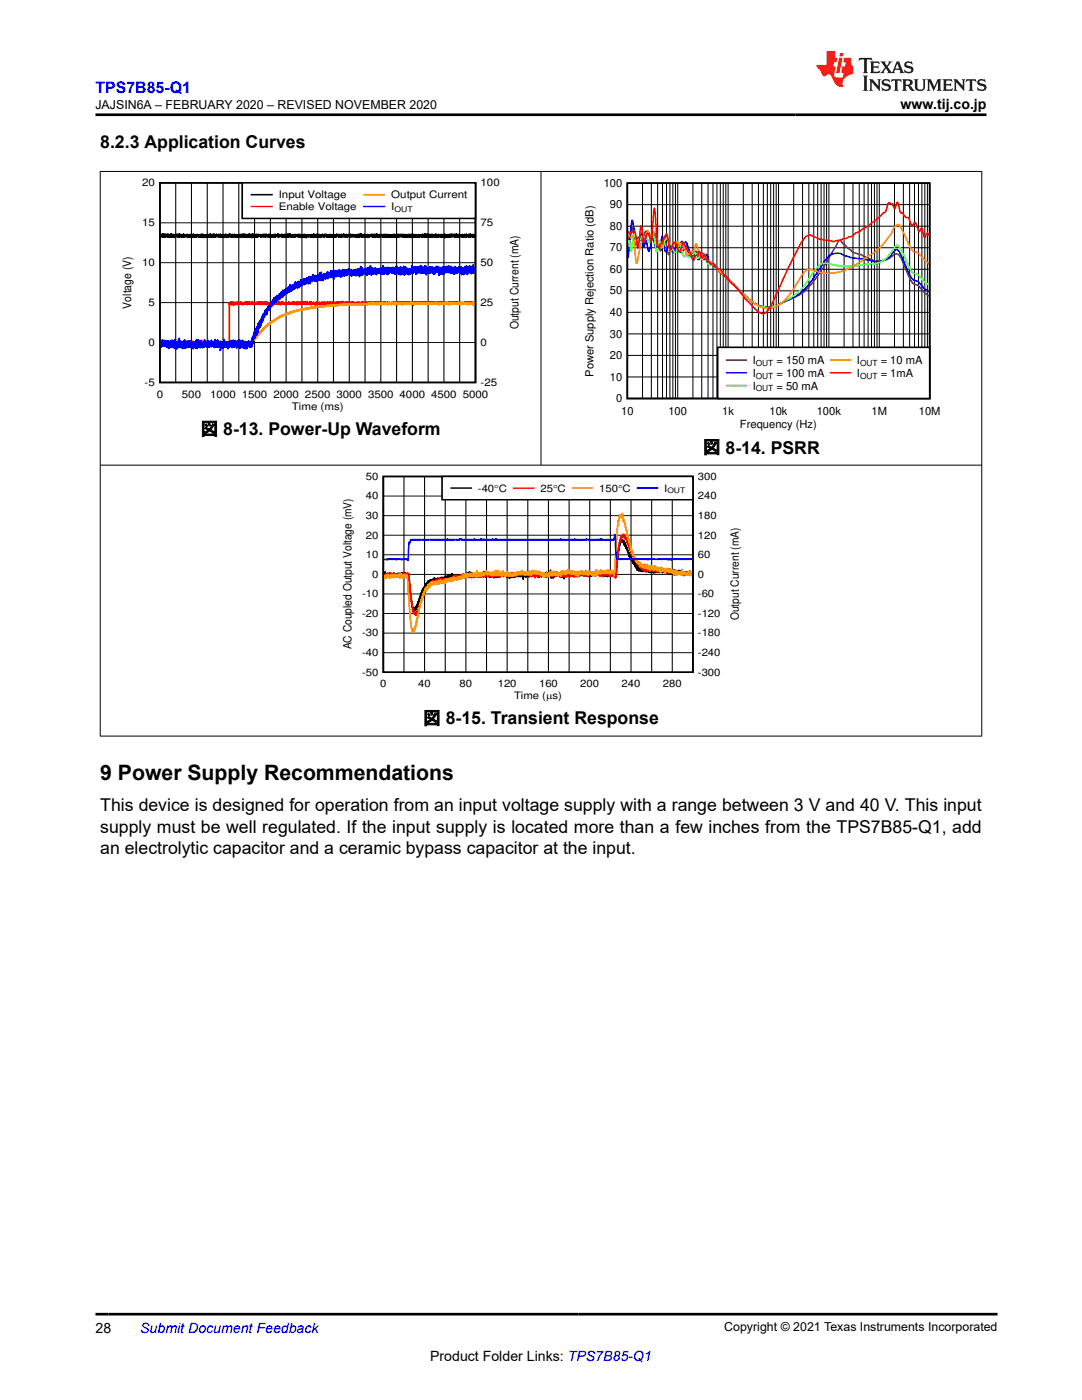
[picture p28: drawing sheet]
<svg xmlns="http://www.w3.org/2000/svg" width="216mm" height="279mm" viewBox="0 0 216 279" stroke-linecap="round" stroke-linejoin="round" font-family="sans-serif">
<defs><g id="words">
<text font-size="4.2" x="20" y="155.8">9 Power Supply Recommendations</text>
<g font-size="3.5">
<text x="20" y="29.5">8.2.3 Application Curves</text>
<text x="40" y="86.9">図 8-13. Power-Up Waveform</text>
<text x="140.3" y="90.5">図 8-14. PSRR</text>
<text x="84.4" y="144.6">図 8-15. Transient Response</text>
<text x="20" y="161.9">This device is designed for operation from an input voltage supply with a range between 3 V and 40 V. This input</text>
<text x="20" y="166.2">supply must be well regulated. If the input supply is located more than a few inches from the TPS7B85-Q1, add</text>
<text x="20" y="170.4">an electrolytic capacitor and a ceramic bypass capacitor at the input.</text>
</g>
<text font-size="3.2" fill="#00f" x="19" y="18.6">TPS7B85-Q1</text>
<g font-size="2.8">
<text x="179.7" y="21.7">www.tij.co.jp</text>
<text x="19" y="266">28</text>
<text x="85.8" y="271.7">Product Folder Links: TPS7B85-Q1</text>
</g>
<text font-size="2.8" fill="#00f" x="28" y="266">Submit Document Feedback</text>
<g font-size="2.5">
<text x="19" y="21.8">JAJSIN6A – FEBRUARY 2020 – REVISED NOVEMBER 2020</text>
<text x="144.5" y="265.7">Copyright © 2021 Texas Instruments Incorporated</text>
</g>
<g font-size="2.3">
<text x="26.2" y="61.6" transform="rotate(-90 26.2 61.6)">Voltage (V)</text>
<text x="103.5" y="65.8" transform="rotate(-90 103.5 65.8)">Output Current (mA)</text>
<text x="147.5" y="123.8" transform="rotate(-90 147.5 123.8)">Output Current (mA)</text>
<text x="70.1" y="129.6" transform="rotate(-90 70.1 129.6)">AC Coupled Output Voltage (mV)</text>
</g>
<g font-size="2.2">
<text x="120.5" y="37.3">100</text>
<text x="121.7" y="41.6">90</text>
<text x="121.7" y="45.9">80</text>
<text x="121.7" y="50.2">70</text>
<text x="121.7" y="58.8">50</text>
<text x="121.7" y="54.5">60</text>
<text x="121.7" y="63.1">40</text>
<text x="121.7" y="71.7">20</text>
<text x="121.7" y="67.4">30</text>
<text x="118.5" y="75.2" transform="rotate(-90 118.5 75.2)">Power Supply Rejection Ratio (dB)</text>
<text x="121.7" y="76">10</text>
<text x="150.2" y="72.7">I</text>
<text x="150.2" y="75.2">I</text>
<text x="150.2" y="77.7">I</text>
<text x="154.9" y="72.7">= 150 mA</text>
<text x="154.9" y="75.2">= 100 mA</text>
<text x="154.9" y="77.7">= 50 mA</text>
<text x="171" y="72.7">I</text>
<text x="171" y="75.2">I</text>
<text x="175.7" y="72.7">= 10 mA</text>
<text x="175.7" y="75.2">= 1mA</text>
<text x="123" y="80.3">0</text>
<text x="123.9" y="82.8">10</text>
<text x="133.4" y="82.8">100</text>
<text x="144.1" y="82.8">1k</text>
<text x="153.5" y="82.8">10k</text>
<text x="163" y="82.8">100k</text>
<text x="173.9" y="82.8">1M</text>
<text x="183.3" y="82.8">10M</text>
<text x="147.7" y="85.3">Frequency (Hz)</text>
</g>
<g font-size="2.1">
<text x="28.3" y="37.2">20</text>
<text x="55.6" y="39.6">Input Voltage</text>
<text x="55.6" y="41.9">Enable Voltage</text>
<text x="78.1" y="39.6">Output Current</text>
<text x="78.1" y="42">I</text>
<text x="95.9" y="37.2">100</text>
<text x="28.3" y="45.1">15</text>
<text x="95.9" y="45.1">75</text>
<text x="28.3" y="53.1">10</text>
<text x="95.9" y="53.1">50</text>
<text x="29.6" y="61.1">5</text>
<text x="95.9" y="61.1">25</text>
<text x="29.6" y="69">0</text>
<text x="95.9" y="69">0</text>
<text x="28.8" y="77">-5</text>
<text x="95.9" y="77">-25</text>
<text x="31.3" y="79.4">0</text>
<text x="36.3" y="79.4">500</text>
<text x="42" y="79.4">1000</text>
<text x="48.2" y="79.4">1500</text>
<text x="54.5" y="79.4">2000</text>
<text x="58.2" y="81.7">Time (ms)</text>
<text x="60.9" y="79.4">2500</text>
<text x="67.1" y="79.4">3000</text>
<text x="73.4" y="79.4">3500</text>
<text x="79.7" y="79.4">4000</text>
<text x="86" y="79.4">4500</text>
<text x="92.3" y="79.4">5000</text>
</g>
<g font-size="2">
<text x="73" y="95.8">50</text>
<text x="139.3" y="95.8">300</text>
<text x="73" y="99.7">40</text>
<text x="95.4" y="98.1">-40qC</text>
<text x="107.8" y="98.1">25qC</text>
<text x="119.6" y="98.1">150qC</text>
<text x="132.5" y="98.1">I</text>
<text x="139.3" y="99.7">240</text>
<text x="73" y="107.5">20</text>
<text x="73" y="103.6">30</text>
<text x="139.3" y="107.5">120</text>
<text x="139.3" y="103.6">180</text>
<text x="73" y="111.4">10</text>
<text x="139.3" y="111.4">60</text>
<text x="72.2" y="119.2">-10</text>
<text x="74.2" y="115.3">0</text>
<text x="139.3" y="119.2">-60</text>
<text x="139.3" y="115.3">0</text>
<text x="72.2" y="123.1">-20</text>
<text x="139.3" y="123.1">-120</text>
<text x="72.2" y="130.9">-40</text>
<text x="72.2" y="127">-30</text>
<text x="139.3" y="130.9">-240</text>
<text x="139.3" y="127">-180</text>
<text x="72.2" y="134.8">-50</text>
<text x="75.9" y="137.1">0</text>
<text x="83.5" y="137.1">40</text>
<text x="91.7" y="137.1">80</text>
<text x="99.3" y="137.1">120</text>
<text x="107.6" y="137.1">160</text>
<text x="115.8" y="137.1">200</text>
<text x="124" y="137.1">240</text>
<text x="132.3" y="137.1">280</text>
<text x="139.3" y="134.8">-300</text>
<text x="102.6" y="139.5">Time (Ps)</text>
</g>
<g font-size="1.7">
<text x="150.8" y="73">OUT</text>
<text x="150.8" y="75.6">OUT</text>
<text x="171.6" y="73">OUT</text>
<text x="171.6" y="75.6">OUT</text>
<text x="150.8" y="78.1">OUT</text>
</g>
<text font-size="1.6" x="78.7" y="42.3">OUT</text>
<text font-size="1.5" x="133.2" y="98.5">OUT</text>
</g></defs>
<path d="M31.9 36.5h63v39.8h-63zM32.1 46.8l.1 .5 .1-.6 .1 .5 .1-.5 .1 .6 .1-.5 .1 .4v-.5v.6l.1-.5 .1 .4v-.5v.5l.1-.4 .1 .4 .1-.4 .1 .4v-.5l.1 .6 .1-.5v.3v-.3v.5v-.5l.1 .5 .1-.4 .1 .4v-.5l.1 .5v-.5l.1 .5 .1-.6 .1 .7v-.6v.4l.2-.4v.4l.1-.4v.5v-.5l.1 .4 .1-.3v.3v-.3l.1 .3v-.3v.3l.1-.5 .1 .6v-.4v.3l.1-.4 .1 .3v-.4l.1 .5 .1-.4 .1 .3v-.3v.6l.1-.7v.5l.1-.5 .1 .5v-.4v.3v-.1l.1 .2v-.3v.2v-.2l.1 .4 .1-.5 .1 .4 .1-.3v.4v-.4v.3l.1-.3v.3v-.4l.1 .3v-.3v.4v-.5v.6l.1-.5 .1 .4 .1-.3v.4l.1-.4 .1 .3 .1-.3 .1 .3v-.3l.1 .3v-.4v.4v-.4v.4v-.4l.1 .6v-.5v.4l.1-.4v.3l.1-.3 .1 .3v-.4v.5l.1-.5v.4l.1-.3v.3l.1-.4 .1 .5v-.5l.1 .4v-.4l.1 .5 .2-.5v.4l.1-.5v.5l.1-.4v.4l.1-.4 .1 .4 .1-.2v.3l.1-.4v.3l.1-.3v.3v-.4l.1 .4v-.4l.1 .4v-.3l.1 .3v-.3v.3l.1-.3v.4v-.5l.1 .4 .1-.3v.4l.1-.5v.4l.1-.4 .1 .5v-.5l.1 .4 .1-.5 .1 .6v-.4l.1 .3 .1-.3v.3v-.3v.5v-.5v.3l.1-.3v.3l.1-.4v.4v-.4l.1 .4v-.3v.3l.1-.3v.4v-.4v.3l.1-.3v.4l.1-.4v.4l.2-.6v.5v-.3l.1 .3 .1-.3v.4l.1-.5 .1 .5v-.6l.1 .5v-.4l.1 .5 .1-.4v.4l.1-.5v.4v-.4l.1 .4v-.4v.4l.1-.5 .1 .6 .1-.6 .1 .6v-.5v.3l.1-.3v.4v-.3l.1 .3v-.3l.1 .4 .1-.6 .1 .5 .1-.3v.2l.1-.2 .1 .3v-.5v.5l.1-.3v.4v-.4l.1 .3v-.4v.5l.2-.6v.5l.2-.3v.3l.1-.3v.2v-.3v.5v-.5l.1 .5 .1-.5v.5v-.4v.4l.1-.4v.3l.1-.3 .1 .4v-.4l.1 .3v-.4v.4l.1-.4v.5l.1-.6v.6l.1-.5 .1 .6v-.5l.1 .4v-.4l.1 .4v-.3l.1 .3v-.6l.1 .5 .1-.5v.5l.1-.5 .1 .6 .1-.5 .1 .5 .1-.5 .1 .5 .1-.5 .1 .5 .1-.5v.4v-.4l.1 .3v-.4l.1 .6v-.5l.1 .4 .1-.4v.4v-.4v.4l.1-.3v.3l.1-.3 .1 .5 .1-.6 .1 .5v-.4l.1 .4 .1-.5v.5l.1-.5v.4l.1-.4 .1 .5v-.5v.4l.1-.4v.4l.1-.4v.5l.1-.5v.3v-.3l.1 .3v-.4l.1 .7 .1-.7 .1 .6 .1-.5v.5l.1-.5v.4l.1-.4 .2 .5v-.5l.1 .4 .1-.4v.5v-.5l.1 .4 .1-.4v.4l.1-.4v.4v-.5l.1 .7v-.4v.2l.1-.3v.4l.1-.5 .1 .4v-.4l.1 .6 .1-.7v.5v-.4l.1 .5 .1-.6 .2 .6v-.4l.1 .4 .1-.4 .1 .3v-.4l.2 .5 .1-.5 .1 .4v-.4v.4v-.4v.4l.1-.3v.3v-.3l.1 .2v-.3v.3l.1-.2v.3l.1-.3v.3l.1-.4v.5l.1-.4v.4v-.4l.1 .4v-.4l.1 .3v-.3l.1 .3 .1-.3v.3v-.5l.1 .5v-.3l.1 .4 .1-.6v.5l.1-.3v.4l.1-.4v.4v-.6l.2 .5v-.4v.4l.1-.3v.3l.1-.3v.3l.1-.3 .1 .3v-.4l.1 .5v-.6l.1 .5v-.4v.4l.1-.3v.2v-.3l.1 .5v-.3l.1 .2v-.3v.3l.1-.2v.3v-.4l.1 .4v-.5v.4v-.3l.2 .3v-.4v.4l.1-.3v.4l.1-.5v.4l.1-.3v.2v-.3v.4l.1-.4v.5v-.6l.1 .5v-.4l.1 .4 .2-.4v.3v-.3v.4l.1-.6v.6v-.3l.1 .3 .1-.4 .1 .4v-.4v.4v-.3l.1 .3v-.2v.2v-.3l.1 .2v-.3l.1 .3v-.3l.1 .4v-.3v.3l.1-.5v.5v-.3l.1 .4 .1-.5 .1 .5v-.4l.1 .4v-.5l.1 .5v-.5l.1 .5v-.5v.4l.1-.3v.3v-.3l.1 .3v-.4v.5l.1-.6 .1 .6 .1-.4 .1 .4 .1-.6v.4v-.3l.1 .4v-.3v.4l.1-.5v.4l.1-.4 .1 .3v-.4v.5l.1-.4 .1 .5 .1-.4v.4l.1-.4 .1 .3v-.3v.3v-.4l.1 .4 .1-.3v.4l.1-.5 .2 .5v-.5v.4l.1-.4 .1 .3 .1-.2v.3v-.4v.3l.1-.3v.5v-.4l.1 .3 .1-.3v.3v-.3v.3v-.4l.1 .4v-.4v.4l.1-.4 .1 .4v-.4v.5l.1-.5 .1 .5 .1-.5v.4v-.4v.4l.1-.3v.3l.1-.4v.4v-.3v.2v-.2l.1 .3 .1-.3v.3v-.3v.3l.1-.4v.5v-.5l.2 .4 .1-.4v.4l.1-.3 .1 .6v-.5l.1 .3v-.4l.1 .3 .1-.4 .1 .4v-.4l.1 .4v-.3v.3v-.4l.1 .4 .1-.3v.3l.1-.4v.5l.1-.4 .1 .3v-.4l.1 .6 .1-.6v.5l.1-.4v.3v-.3l.1 .3 .1-.5v.5v-.4l.1 .4v-.3l.1 .3v-.3l.1 .4 .1-.5v.4v-.5l.1 .5v-.3l.1 .4v-.4l.1 .4v-.6l.1 .5v-.4l.1 .5 .2-.5v.4l.1-.3 .1 .4 .1-.4 .1 .4v-.5l.1 .4 .1-.3v.3v-.4l.1 .3v-.4l.1 .6 .1-.5 .1 .5 .1-.5v.4v-.4l.1 .3 .1-.4 .1 .6v-.4v.3v-.3l.1 .3v-.3l.1 .4v-.4v.4l.1-.4 .1 .3 .1-.3v.5l.1-.6 .1 .5 .1-.5v.4l.1-.4v.4l.1-.3v.3v-.3l.1 .4v-.5l.1 .5v-.4v.4l.1-.5 .1 .5 .1-.5 .1 .6v-.6v.5v-.4l.1 .4 .1-.5v.5v-.4l.1 .3 .1-.2v.2l.1-.5 .1 .5 .1-.4 .1 .3v-.3v.5l.1-.4 .1 .3v-.4l.1 .5 .1-.4 .1 .4v-.3v.3l.1-.6v.5l.1-.3 .1 .4 .1-.5 .1 .4 .1-.3v.3v-.5v.5l.1-.4v.4l.1-.4v.5v-.5v.5l.1-.3 .1 .3v-.4v.3v-.3l.1 .3 .1-.5 .1 .5v-.3v.4l.1-.4 .1 .2v-.2v.3l.1-.4v.4v-.4l.1 .5 .2-.5v.4l.1-.4 .1 .5v-.5v.4l.1-.4v.3v-.2v.4l.1-.5v.4l.1-.4 .1 .4v-.4v.4l.1-.3 .1 .3v-.3v.4v-.5l.1 .3 .1-.2v.3v-.4v.4v-.4l.1 .5v-.4l.1 .3 .1-.3v.3l.1-.4v.6l.1-.6v.5l.1-.5v.4l.2-.4v.4l.1-.4 .1 .4v-.4v.4l.2-.6v.6v-.4l.1 .5 .1-.4v.3l.1-.2v.2l.2-.4 .1 .4v-.5l.1 .6 .1-.5v.4l.1-.3v.4l.2-.4v.3l.1-.3v.4v-.5l.1 .6v-.6l.1 .4v-.4l.1 .5v-.5l.1 .4v-.4v.4l.1-.4 .1 .4 .1-.4v.3v-.3l.1 .4v-.4l.1 .4v-.4v.5l.1-.5 .1 .5 .1-.5v.5l.1-.5v.5l.1-.6v.6l.1-.4 .1 .4 .1-.5v.4l.1-.4v.3v-.4l.1 .6 .1-.5v.4l.1-.3v.3v-.4v.4l.1-.3v.3v-.4v.4l.1-.4 .1 .4v-.4v.5l.1-.5 .1 .5v-.4l.1 .3v-.3v.2l.1-.4 .1 .6v-.4l.1 .3 .1-.3v.4l.1-.5v.6l.1-.6v.4l.1-.4 .1 .5 .1-.5 .1 .6v-.6v.4l.2-.4v.3v-.2l.1 .4 .1-.5v.5v-.4l.2 .4v-.5v.5l.1-.4v.3v-.4l.1 .6 .1-.6 .2 .4v-.4l.1 .4 .1-.2v.3v-.4l.1 .3v-.3v.4l.1-.5 .1 .4 .1-.5 .1 .5 .1-.3v.4v-.5v.3v-.2l.1 .2v-.2v.4l.1-.6v.4v-.3l.1 .4v-.3v.4l.1-.5v.4l.1-.3v.4l.1-.6 .1 .6 .1-.5v.3l.1-.2v.3v-.4l.1 .4v-.4l.1 .4v-.3v.4l.1-.4v.3v-.4v.4l.1-.4v.4l.1-.3 .1 .3v-.4v.4v-.3l.1 .3v-.3l.1 .3v-.4l.1 .5 .1-.5 .1 .5v-.4l.2 .3v-.4v.4v-.4l.1 .5v-.5l.2 .6v-.6v.5l.1-.5v.5l.2-.5v.4v-.4v.4l.1-.3v.3v-.4l.1 .4v-.4l.1 .4v-.3l.1 .5v-.7v.5l.1-.4v.4v-.4v.3l.1-.3 .1 .5v-.5v.5l.2-.5v.4l.1-.4v.5v-.5v.3l.1-.2 .1 .3v-.4l.1 .5v-.4l.1 .4v-.4l.1 .3 .1-.4 .1 .5v-.4v.3v-.3l.1 .4 .1-.5 .1 .4v-.3l.1 .4v-.4v.2l.1-.2v.3l.1-.3v.3v-.4v.4v-.3l.1 .4v-.4l.1 .3v-.3l.1 .4v-.6l.1 .5v-.4l.1 .4 .1-.3v.3l.1-.4v.4l.1-.6v.7v-.7l.2 .7 .2-.5v.3v-.4l.1 .6 .1-.5 .1 .5v-.5l.2 .5 .1-.5v.4v-.4v.4l.1-.4v.4l.1-.3v.4l.1-.5v.4v-.4l.1 .4v-.4v.5v-.5l.1 .4v-.3l.1 .3v-.3v.3v-.4l.1 .4v-.3l.1 .3 .1-.4v.4v-.3l.1 .4 .1-.6 .1 .7 .1-.7v.7l.2-.5v.4v-.4l.2 .4v-.5l.1 .5v-.4l.1 .3v-.3l.1 .3v-.4v.4l.1-.4 .1 .5 .1-.5 .1 .5v-.3v.2l.1-.3v.3v-.4l.1 .3v-.3l.1 .5 .1-.4v.4l.1-.5v.3v-.4v.5v-.5l.1 .8 .1-.7 .1 .5v-.3l.1 .2v-.3l.1 .3v-.3v.4l.2-.5 .1 .4v-.4l.1 .5 .1-.5v.4l.1-.4v.4v-.3l.1 .3v-.3v.4l.1-.6 .1 .5 .1-.5v.5v-.4l.1 .4 .1-.4v.4v-.4v.4l.1-.3 .1 .3v-.4l.1 .5v-.6l.1 .5v-.4v.4v-.3l.1 .4v-.4v.4l.2-.6v.6l.1-.6v.5v-.4l.2 .5 .1-.5v.5l.1-.4v.5l.1-.6 .1 .4 .1-.3 .1 .4v-.5l.1 .5v-.4l.1 .3 .1-.3v.4v-.5v.5v-.4l.1 .4v-.4v.3l.1-.4 .1 .4v-.4l.1 .4v-.4v.4l.1-.4v.4l.2-.3v.3v-.4l.1 .5v-.6v.7v-.6v.4v-.3l.1 .3 .1-.4v.3l.1-.2v.3v-.4l.1 .4v-.4l.1 .5v-.6v.6l.1-.4 .1 .4v-.6v.7l.1-.6 .1 .4v-.4l.1 .5 .1-.5v.4l.1-.4v.5l.1-.5v.4l.1-.4 .1 .5v-.5l.1 .5" fill="none" stroke="#000" stroke-width=".32"/>
<g fill="none" stroke="#000" stroke-width=".2">
<path d="M35.1 36.5v39.8M38.2 36.5v39.8M41.4 36.5v39.8M44.5 36.5v39.8M47.7 36.5v39.8M50.8 36.5v39.8M53.9 36.5v39.8M57.1 36.5v39.8M60.2 36.5v39.8M63.4 36.5v39.8M66.5 36.5v39.8M69.7 36.5v39.8"/>
<path d="M72.8 36.5v39.8M76 36.5v39.8M79.1 36.5v39.8M82.3 36.5v39.8M85.4 36.5v39.8M88.6 36.5v39.8M91.7 36.5v39.8M31.9 52.4h63M31.9 44.5h63M31.9 68.4h63M31.9 60.4h63"/>
</g>
<path d="M94.7 60.5v-.3v.5l-.1-.4v.4l-.1-.3-.1 .4v-.4v.4l-.3-.5v.4v-.3v.3l-.2-.3v.3v-.4v.4l-.1-.4v.4v-.5l-.1 .5v-.5l-.2 .6-.1-.6v.6l-.1-.5v.4l-.1-.3-.1 .3v-.4v.4l-.2-.4v.4v-.4l-.1 .4v-.4v.4l-.1-.4v.4l-.1-.4v.4v-.3l-.1 .3v-.3v.2l-.1-.2v.2v-.2v.2v-.2l-.1 .2-.1-.2v.3l-.1-.3-.1 .3v-.4l-.1 .5v-.4l-.1 .3-.1-.4v.5v-.4l-.1 .3v-.3v.3v-.3l-.1 .3v-.3l-.1 .3v-.4l-.1 .4v-.4l-.1 .4v-.4l-.1 .5-.1-.5v.3l-.1-.3v.3v-.3v.4l-.1-.4-.1 .4-.1-.4v.4v-.4l-.1 .4v-.4v.4l-.1-.3-.1 .3v-.4l-.1 .4v-.3l-.1 .3v-.4v.4v-.3l-.1 .3-.1-.3v.4v-.5v.4v-.3v.2v-.2l-.1 .2v-.3l-.1 .5v-.4l-.1 .4-.1-.5-.1 .4-.1-.3v.4v-.4v.3v-.3l-.1 .3v-.3v.3l-.2-.3v.3v-.4v.4l-.1-.2-.1 .2v-.4l-.1 .4v-.3l-.1 .3-.1-.4v.3v-.2l-.1 .3-.1-.4v.4l-.1-.5v.5l-.2-.3v.4l-.1-.6v.4v-.3l-.1 .4v-.3l-.2 .4v-.5v.5l-.1-.5v.4l-.1-.4-.1 .5-.1-.5v.4v-.4v.4v-.3l-.1 .3-.1-.3v.3v-.3v.3l-.1-.3-.1 .3v-.3v.3v-.3v.3l-.1-.4-.1 .5v-.5v.4v-.3l-.1 .3v-.3l-.1 .3v-.4v.4l-.1-.4-.1 .4v-.4l-.1 .5-.2-.5v.4l-.1-.4-.1 .4v-.5v.5l-.1-.3v.3v-.3l-.1 .3v-.4l-.1 .5-.1-.5-.1 .4v-.4v.4v-.3l-.1 .3-.1-.4v.4v-.4l-.1 .5v-.6l-.1 .5v-.4v.4v-.3v.3l-.1-.3v.3v-.3l-.1 .3v-.3v.3l-.1-.3-.1 .3v-.3v.3v-.4v.4v-.4l-.1 .5-.1-.5-.1 .4v-.4l-.1 .4v-.3l-.1 .3v-.3v.3l-.1-.3v.3v-.4l-.2 .4v-.5v.5l-.1-.4v.4l-.1-.3v.2v-.2l-.1 .3v-.3l-.1 .3v-.4l-.1 .5-.1-.5v.4v-.4v.4l-.1-.3-.1 .3v-.5v.5v-.3v.3v-.3v.3l-.1-.3v.3v-.3v.3l-.1-.3-.1 .4v-.5v.6l-.1-.6-.1 .4v-.3l-.1 .3v-.4l-.1 .5-.1-.4v.4l-.1-.5-.1 .4-.1-.4v.4v-.4v.4l-.1-.4v.4v-.4v.4l-.1-.4v.4l-.1-.4v.4v-.5l-.1 .6v-.5l-.1 .4-.1-.4v.4v-.4l-.1 .4v-.3v.3l-.1-.3-.1 .3v-.4v.4l-.1-.4v.4v-.4l-.1 .4v-.4v.4v-.4l-.1 .4-.1-.5v.6l-.2-.5-.1 .4v-.4l-.1 .5-.1-.5v.4l-.1-.4v.4l-.1-.4v.4v-.4l-.1 .4-.1-.4-.1 .4-.1-.4v.5v-.5l-.1 .4v-.3l-.1 .3v-.3v.4l-.1-.5-.1 .5v-.4v.3l-.1-.3-.1 .3v-.4v.4l-.2-.4v.5l-.1-.5v.4v-.3v.3l-.1-.3-.1 .3v-.3v.3v-.4l-.1 .5v-.4v.3l-.1-.3v.4v-.4l-.1 .3-.1-.4v.4l-.1-.3-.1 .3v-.3l-.1 .3v-.3v.4v-.5l-.1 .4-.1-.3v.4v-.5l-.1 .5v-.3v.2l-.2-.3v.3l-.1-.3v.3l-.1-.4v.4l-.1-.4v.4l-.1-.4v.4l-.1-.4-.1 .5-.2-.5v.4l-.1-.4v.5l-.1-.4v.3l-.1-.3v.4l-.1-.5-.1 .4v-.2v.1v-.4l-.1 .6-.1-.5v.5l-.1-.5-.1 .4-.1-.4-.1 .4v-.4l-.1 .5v-.5v.4l-.1-.4v.4l-.1-.4v.4l-.1-.4-.1 .5-.1-.5v.5l-.1-.4-.1 .3v-.3v.3l-.1-.4v.4v-.3l-.1 .3v-.4v.4v-.5l-.1 .6v-.4l-.1 .3v-.3v.3l-.1-.5v.5v-.4v.4l-.2-.3v.4l-.1-.5-.1 .4v-.4l-.1 .5v-.4l-.1 .2-.1-.2-.1 .3v-.3v.3v-.5v.5l-.1-.4v.4l-.1-.4-.1 .4v-.3l-.1 .3v-.3l-.1 .3v-.4v.4l-.2-.4v.5l-.1-.5-.1 .5v-.5l-.1 .4v-.3l-.1 .3v-.3v.3l-.1-.3-.1 .4v-.5l-.1 .4v-.4v.4l-.2-.4v.3l-.1-.2v.3v-.3l-.1 .3v-.2l-.1 .2v-.4v.4v-.3l-.1 .3v-.3v.3l-.1-.3v.4v-.4l-.1 .4v-.4v.3l-.1-.3v.3l-.1-.4v.4l-.1-.4v.4v-.2l-.1 .2v-.4l-.2 .4v-.4l-.1 .6-.1-.6v.4v-.3l-.1 .3-.1-.3v.3l-.1-.4v.4l-.2-.4v.4l-.1-.4-.1 .3v-.3v.4v-.4v.4l-.1-.4v.4v-.3l-.1 .3v-.3v.4v-.6l-.1 .5-.1-.5-.1 .5-.1-.3v.3v-.3l-.1 .3-.1-.4v.3l-.1-.3v.4v-.3l-.1 .3v-.6l-.2 .6v-.5v.6l-.1-.6v.5l-.1-.4v.4l-.1-.4-.1 .4v-.4v.4l-.1-.4v.4l-.1-.3v.3v-.5v.5v-.3l-.1 .3v-.3v.3v-.2l-.1 .1v-.3l-.1 .5v-.5l-.1 .4v-.3l-.1 .3v-.4l-.1 .4v-.3l-.1 .3v-.3l-.1 .3v-.4v.4l-.2-.4v.4v-.4l-.1 .4v-.4v.4l-.1-.4v.4v-.3l-.1 .3v-.3v.3l-.1-.3-.1 .3v-.4l-.1 .4v-.3l-.1 .3v-.4v.4v-.4l-.1 .4v-.3l-.1 .3v-.3v.3v-.3l-.1 .3-.1-.3v.3v-.4l-.1 .5v-.4l-.1 .3v-.4l-.1 .4v-.3l-.1 .3v-.4l-.1 .4v-.3v.3l-.1-.3v.3l-.1-.4-.1 .5v-.4v.4l-.1-.4v.4v-.4v.3l-.1-.3-.1 .3v-.4v.5v-.5l-.1 .4v-.3l-.1 .3v-.3l-.1 .3-.1-.3v.3v-.3v.4l-.1-.5-.1 .4v-.3v.3l-.1-.3-.1 .3v-.3v.3v-.4v.4l-.1-.3v.3l-.1-.3v.3v-.4l-.1 .4-.1-.4v.4v-.4l-.2 .6v-.5l-.1 .4v-.4l-.1 .3v-.3l-.1 .3v-.4v.4l-.1-.3v.3l-.2-.3v.4l-.1-.5v.5l-.1-.5-.2 .5-.1-.5v.4v-.4l-.1 .5v-.4l-.2 .3-.1-.3v.3l-.1-.4-.1 .5v-.5v.4l-.1-.4v.4l-.1-.3-.1 .3v-.3v.4v-.5l-.1 .4-.1-.4v.4l-.1-.3-.1 .3v-.4v.4v-.3l-.2 .3v-.5v.5l-.1-.3v.3v-.3l-.1 .2v-.3v.4v-.4l-.2 .4v-.3v.3v-.3l-.2 .2v-.3v.4l-.1-.3v.4l-.1-.5v.5l-.1-.5v.4l-.1-.4-.1 .5v-.5l-.1 .5v-.4l-.1 .4v-.4v.2l-.1-.2-.1 .3v-.4v.4v-.4l-.1 .4v-.4v.4v-.4l-.1 .4-.1-.4v.4l-.1-.5-.1 .5v-.3v.3v-.3l-.1 .3v-.3v.2l-.1-.2v.2v-.2l-.1 .3v-.3v.3l-.1-.3v.3v-.3l-.1 .3v-.3l-.1 .3v-.3v.3v-.4l-.1 .4v-.4l-.1 .5v-.4v.3l-.1-.3v.3l-.1-.2v.3v-.4v.2l-.1-.2v.3l-.1-.3v.3l-.1-.3v.3v-.3v.4v-.4v.4l-.1-.4v.3v-.3v.3l-.1-.3v.3v-.3l-.1 .3v-.3v.3l-.1-.3-.1 .3v-.4v.4l-.1-.4v.4l-.1-.4v.4l-.1-.4v.3v-.2v.3l-.1-.3v.3l-.1-.4-.1 .5v-.4v.3l-.1-.4-.1 .4-.1-.4v.4l-.1-.4v.5v-.5l-.1 .4v-.4l-.1 .4v-.4l-.1 .4v-.4v.3v-.2l-.1 .3v-.3v.3v-.3v.3l-.1-.3v.3v-.4l-.1 .4v-.5l-.1 .6v-.5l-.1 .4v-.4l-.1 .4v-.3v.3v-.3v.3v-.3l-.1 .2v-.3l-.1 .6v-.5l-.1 .3v-.3l-.1 .3v-.4l-.1 .5v-.4v.3l-.1-.3v.3v-.3l-.1 .3v-.3l-.1 .3v-.3l-.1 .3-.1-.3v.3v-.3v.3l-.2-.3v.4l-.1-.4v.4v-.5l-.1 .5-.1-.5v.3v-.3l-.1 .4v-.3l-.1 .4-.1-.5v.4l-.1-.4v.4l-.1-.3v.3v-.3l-.2 .3v-.4l-.1 .4v-.4v.5l-.2-.5v.4l-.1-.3v.3v-.3l-.1 .4v-.5l-.1 .4-.1-.3v.4l-.1-.5v.4l-.1-.5v.5v-.3l-.1 .3v-.4l-.1 .4-.1-.3-.1 .3v-.4v.5l-.1-.4v.3v-.2v.2l-.1-.2v.2v-.3l-.2 .3v-.3v.4l-.1-.4v.3l-.1-.3v.3l-.1-.3v.3l-.1-.4v.4l-.1-.4v.4v-.3l-.1 .3v-.3l-.1 .4-.1-.5v.4l-.1-.4v.3v-.3l-.2 .4v-.4l-.1 .5v-.5l-.1 .5-.1-.5-.1 .4v-.4v.5l-.1-.5v.4l-.1-.4-.1 .5v-.5v.4l-.1-.3v.3v-.3v.3l-.1-.3v.3l-.1-.3-.1 .2v-.2v.3v-.3l-.1 .4v-.4v.4l-.2-.4v.4v-.4v.3l-.1-.3v.3v-.4v.4l-.1-.4v.4l-.2-.3v.3v-.3v.3l-.1-.3v.3l-.1-.3v.3v-.3l-.1 .3v-.4v.5l-.1-.5v.4v-.3l-.1 .3-.1-.3v.3l-.1-.4-.1 .5-.2-.5-.1 .5-.1-.5-.1 .6v-.5v.4l-.1-.4v.3v-.4l-.1 .5-.1-.5v.5v-.4v.4l-.1-.4-.1 .4v-.5l-.1 .5v-.5l-.1 .5v-.3v8l-.1-.2-.1 .4v-.4v.6v-.5l-.1 .3-.1-.5-.1 .4v-.4v.5l-.1-.4v.4v-.3v.2v-.1l-.1 .4v-.6v.6l-.2-.7v.5v-.3l-.1 .3v-.3v.3l-.1-.3v.3v-.4l-.1 .4v-.4v.4l-.1-.4v.4v-.3v.3l-.1-.3v.3l-.1-.4-.1 .5v-.5l-.1 .5v-.6l-.1 .6-.1-.7v.7v-.5l-.1 .4v-.4l-.1 .4v-.3l-.1 .2v-.3v.5v-.5l-.1 .4-.1-.5v.5l-.1-.4v.3v-.4v.5l-.1-.4v.4v-.3l-.1 .3v-.4l-.1 .4v-.5l-.1 .6v-.4l-.1 .4v-.5l-.2 .5v-.5v.4l-.1-.4v.3l-.1-.3-.1 .4v-.4v.4l-.1-.4v.4v-.4l-.1 .4v-.4l-.1 .4v-.5v.6l-.1-.6-.1 .6-.1-.5v.4l-.1-.5v.4l-.1-.4v.4v-.4l-.1 .5v-.5v.5v-.5l-.1 .5v-.4v.5l-.1-.6-.1 .6v-.5l-.1 .4-.1-.5v.5v-.4v.4l-.1-.4-.1 .5-.1-.5-.1 .5-.1-.5v.5v-.8v.9v-.6l-.1 .4v-.4l-.1 .4v-.3l-.1 .3v-.4l-.1 .3v-.3l-.1 .4v-.4v.4l-.1-.5v.5v-.5l-.1 .5v-.5v.5v-.4v.4l-.1-.4v.4v-.4l-.1 .4-.2-.4v.4v-.4v.4l-.1-.5v.5v-.4l-.1 .4-.1-.4-.1 .4v-.4v.5l-.1-.5v.4l-.1-.4-.1 .4v-.4l-.1 .5-.1-.7-.1 .6v-.4l-.1 .4-.1-.5v.5v-.5l-.1 .4v-.4l-.1 .7v-.7l-.1 .6-.1-.5v.4l-.1-.4v.4v-.4l-.2 .4v-.7v.7l-.1-.4-.1 .4v-.5l-.1 .5-.1-.4-.1 .5v-.6v.4l-.1-.4v.5l-.1-.4-.1 .4v-.4v.4l-.1-.4-.1 .4-.1-.4-.1 .4v-.4v.4l-.1-.4v.5l-.1-.5-.1 .4v-.4l-.1 .3v-.4l-.1 .7-.1-.7-.1 .5-.2-.5v.7v-.6v.4l-.1-.3-.1 .3-.1-.4-.1 .5v-.5v.5l-.1-.6v.6l-.1-.6-.1 .5v-.4l-.1 .4v-.4v.4v-.3v.3l-.2-.3v.5v-.7l-.1 .6-.1-.6v.6v-.4l-.1 .3-.1-.3v.3v-.5v.6l-.1-.6-.1 .5v-.4v.4l-.1-.4-.1 .5-.1-.5v.4l-.2-.4v.5v-.5l-.1 .4-.1-.4v.3v-.2l-.1 .2v-.2l-.1 .3v-.4v.4l-.1-.5v.5l-.1-.4v.4v-.4l-.1 .4-.1-.3v.3v-.3v.4l-.1-.4v.3l-.1-.4v.5l-.1-.5v.4v-.2" fill="none" stroke="#f00" stroke-width=".32"/>
<path d="M94.7 60.5v.2l-.2-.3v.2l-.1-.2-.1 .3v-.3l-.1 .2-.1-.2-.2 .3v-.3l-.1 .2-.1-.2v.2l-.1-.2v.2v-.2v.2l-.1-.2v.2l-.2-.1v.1l-.1-.1v.1l-.1-.2v.2l-.1-.2-.1 .2v-.1v.1v-.1l-.1 .1-.1-.1v.1l-.1-.3v.3l-.1-.2-.1 .2-.1-.2-.1 .2-.1-.2-.1 .2v-.2v.2v-.2l-.1 .2-.1-.2v.2l-.1-.2-.1 .2v-.2v.2l-.1-.2v.3l-.1-.3v.2l-.2-.2-.1 .2-.1-.1-.1 .1-.1-.2v.3l-.1-.3v.3l-.2-.3v.2v-.2l-.1 .2-.2-.2v.2v-.2l-.1 .2v-.2v.2l-.1-.2v.2l-.1-.2-.2 .2-.1-.2-.1 .2v-.2l-.2 .3v-.3l-.1 .2v-.2l-.1 .2-.1-.2-.1 .2v-.1l-.1 .1-.1-.1v.2v-.3v.2l-.2-.2-.1 .2v-.2v.2v-.2l-.2 .2v-.2v.2v-.2l-.1 .3v-.2l-.2 .1-.1-.2-.1 .2v-.2v.2l-.1-.2v.2l-.1-.2-.2 .2v-.2l-.1 .2v-.1l-.1 .1v-.2l-.2 .2v-.3l-.2 .4-.1-.3v.2v-.2l-.1 .2v-.1l-.1 .1v-.1v.2l-.1-.3v.3v-.3l-.1 .2-.1-.2v.2l-.2-.1v.2l-.2-.2v.2v-.3v.2l-.1-.2v.2l-.1-.1-.1 .1v-.2v.2l-.1-.2v.2l-.1-.2v.2l-.1-.2v.2l-.2-.2v.2v-.2l-.1 .2v-.2v.2l-.2-.2v.2l-.1-.1-.2 .1v-.2l-.1 .3v-.3l-.1 .2v-.2l-.1 .2v-.2v.2l-.1-.2-.1 .2v-.2l-.1 .2-.1-.2-.1 .3v-.3v.3l-.1-.2-.1 .1v-.1v.1l-.1-.1v.1l-.1-.2-.1 .2v-.2v.3l-.1-.2-.1 .2-.1-.3-.1 .3v-.3l-.1 .3v-.3l-.2 .3v-.2l-.1 .1v-.1l-.1 .1v-.1v.1v-.1l-.1 .1v-.1l-.1 .1v-.1v.1l-.2-.1v.1l-.1-.2-.1 .2-.1-.2v.2v-.2v.2l-.2-.1v.2v-.2l-.1 .1v-.2l-.1 .3v-.2l-.1 .2-.1-.3v.3l-.1-.3-.1 .3v-.2l-.1 .2-.1-.3v.2l-.2-.1v.2l-.2-.2v.2v-.2l-.1 .2-.1-.2v.2l-.1-.2-.1 .2-.1-.2v.2v-.2l-.1 .2v-.2l-.1 .2-.1-.2v.2v-.2l-.1 .2v-.2l-.2 .2-.1-.3v.3l-.1-.2v.2l-.1-.2v.2l-.1-.2v.1l-.1-.1v.2v-.2l-.1 .2v-.3v.3l-.1-.2-.1 .2v-.2v.2l-.1-.2v.1v-.1v.1l-.2-.1v.2v-.2l-.1 .2v-.2v.2v-.2v.2l-.1-.2v.2l-.2-.2v.2l-.1-.3v.3l-.1-.2-.1 .2-.1-.2v.2v-.2l-.1 .2v-.2v.2l-.1-.2v.3l-.1-.2-.1 .1v-.2l-.1 .2v-.2l-.1 .3v-.3v.2l-.1-.2v.2l-.1-.2v.2l-.1-.2v.2l-.1-.2-.1 .2v-.2v.2v-.2l-.2 .2v-.2v.2l-.1-.2-.1 .2v-.2v.2l-.1-.2v.2v-.2l-.1 .2-.2-.2v.3v-.2l-.1 .1-.1-.2v.2v-.2l-.1 .2-.1-.2v.2l-.1-.2-.1 .2v-.2l-.1 .2-.1-.2-.2 .2v-.2l-.1 .2-.1-.2v.2v-.2l-.2 .3-.1-.3-.1 .2v-.1l-.1 .1v-.1l-.1 .2v-.2v.2l-.2-.3-.1 .3v-.2l-.1 .2-.2-.2v.2l-.1-.3v.3v-.2l-.2 .2v-.2l-.1 .2v-.2l-.1 .2v-.2v.3l-.1-.3-.2 .3-.1-.3v.2v-.2v.2v-.2l-.1 .2-.1-.2v.2l-.1-.2v.2v-.2l-.1 .2v-.1l-.1 .1v-.1l-.1 .1-.1-.1v.1v-.2l-.1 .2-.1-.1-.1 .2v-.2v.2v-.2l-.1 .2-.1-.2v.1v-.1l-.1 .1v-.1l-.1 .2-.1-.3v.2l-.2-.1v.2v-.2l-.2 .2v-.2v.2l-.1-.2v.2l-.1-.2-.2 .2v-.3v.3l-.1-.2-.1 .2-.1-.2v.2l-.2-.2v.2v-.2v.2l-.1-.2v.2l-.1-.2v.2v-.2l-.1 .2v-.2v.2l-.1-.2v.2v-.2v.2l-.1-.2v.2v-.2l-.2 .2v-.2v.3l-.1-.3v.2l-.2-.2v.2l-.1-.1v.1l-.1-.1v.1l-.1-.1v.1h-.2v-.2l-.1 .3v-.2v.2l-.1-.2v.2l-.2-.2v.2l-.1-.2v.2v-.2l-.1 .2-.1-.2v.2v-.2v.2l-.1-.2-.1 .2v-.1l-.1 .2v-.2l-.1 .2v-.2h-.2v.2v-.2v.1l-.2-.1-.1 .2-.2-.2v.2l-.1-.2v.2v-.2v.2l-.1-.2v.2l-.2-.1-.1 .1v-.1v.1v-.1v.1v-.1l-.1 .1v-.1l-.1 .1v-.2l-.1 .2v-.1v.1l-.1-.1-.1 .2v-.2l-.1 .2-.2-.2v.2v-.1l-.1 .1v-.1l-.1 .1v-.1l-.1 .1v-.1l-.1 .2v-.2v.2l-.2-.2-.1 .2-.1-.2v.2l-.1-.2-.1 .2v-.1v.1l-.2-.1v.1v-.2l-.1 .3-.1-.2v.2l-.1-.2v.2l-.1-.2-.1 .2-.1-.1v.1v-.2v.2v-.1l-.3 .1v-.1l-.1 .2v-.1v.1l-.3-.2-.1 .3v-.2l-.1 .2v-.2v.2l-.1-.2-.1 .2v-.2l-.1 .2-.1-.1v.2l-.1-.2v.2l-.1-.2-.1 .2v-.2l-.1 .2v-.2v.2l-.1-.1-.1 .2-.1-.2v.1l-.1-.1v.2l-.1-.1-.1 .1v-.1l-.2 .2v-.2v.2l-.1-.2-.1 .2v-.1v.1l-.1-.1v.1v-.1v.1v-.1l-.1 .1h-.2v-.1l-.1 .3-.1-.2v.3v-.3l-.1 .2-.1-.2v.2h-.4v.1v-.2l-.1 .3-.2-.2-.2 .3-.1-.1-.2 .2v-.2l-.2 .2v-.1v.2v-.2v.2l-.1-.2-.1 .3v-.2l-.2 .2v-.2v.2l-.1-.1-.1 .2v-.2l-.2 .3v-.2l-.2 .2v-.1l-.1 .2v-.2v.2l-.3-.1-.2 .3h-.3v.1v-.1v.2l-.1-.2v.3v-.3v.3l-.1-.2-.1 .2v-.2l-.1 .3v-.2v.2l-.2-.1v.2l-.1-.1v.2l-.1-.1v.2l-.1-.2v.2v-.1l-.2 .3-.1-.2-.3 .4v-.2l-.1 .3-.1-.1-.1 .2-.1-.1v.3l-.1-.3v.2v-.1l-.4 .5v-.2l-.1 .3-.2-.1-.2 .4v-.2v.2l-.1-.1-.2 .4v-.2l-.2 .5v-.2l-.6 .8v-.2l-.1 .2v-.2l-.3 .7v-.2l-.7 .9v-.2l-.2 .3v-.1l-.3 .6-.1-.1-.1 .2v-.2l-.1 .1v-.1l-.1 .1v-.1v.2l-.2-.2v.2l-.1-.2-.1 .2v-.2v.1l-.1-.1-.1 .1v-.1v.2v-.2l-.1 .2v-.2v.2l-.1-.2-.1 .1-.1-.1-.1 .2v-.2l-.1 .1v-.1l-.1 .1v-.1l-.2 .1v-.1v.2l-.1-.2v.2l-.1-.2v.2v-.2l-.1 .2-.1-.2-.1 .2v-.2v.3l-.1-.3v.2l-.1-.2v.2v-.2l-.1 .1v-.1l-.1 .1-.1-.1-.1 .1v-.1v.1l-.1-.1-.1 .1v-.1l-.1 .2v-.2l-.1 .1v-.1l-.2 .1v-.1v.2v-.2v.2l-.1-.2-.1 .1v-.1v.2v-.2l-.1 .2v-.2l-.1 .2-.1-.2v.2l-.2-.2v.2l-.1-.2-.1 .1v-.1v.2l-.1-.2v.2v-.2l-.1 .2v-.2v.2l-.1-.2-.1 .2v-.2l-.1 .2v-.2l-.2 .2v-.2v.2l-.1-.2v.2l-.1-.2v.2l-.1-.2v.2l-.1-.2-.1 .2-.1-.2-.1 .2-.1-.2-.1 .2v-.2l-.1 .2v-.2l-.1 .2v-.2l-.1 .1v-.1l-.3 .1v-.1v.2l-.1-.2v.2v-.2l-.1 .2-.1-.2v.1l-.1-.1v.2l-.1-.2v.1l-.1-.1v.2l-.1-.2v.1l-.1-.1v.2l-.3-.2v.1v-.2l-.1 .3v-.2l-.1 .2-.1-.2-.1 .1v-.1v.1l-.2-.1-.1 .1v-.1v.2l-.1-.2-.1 .2-.1-.2v.2l-.2-.2-.1 .2v-.2l-.1 .2-.1-.2v.2v-.2l-.1 .2v-.2l-.2 .1v-.1l-.1 .2v-.2v.2v-.2v.2l-.1-.2-.1 .2v-.2l-.2 .2v-.2l-.1 .2-.1-.2v.2v-.2l-.1 .2-.1-.2-.1 .1v-.1v.1l-.2-.1-.1 .1v-.1v.2v-.2l-.1 .2-.1-.2-.2 .2-.1-.2v.2l-.1-.2-.1 .1v-.1v.1v-.1l-.1 .1-.1-.1v.1v-.1v.1l-.2-.1v.1l-.1-.1v.1v-.1l-.1 .2v-.2l-.1 .2-.1-.3v.3l-.1-.2v.1l-.2-.1v.2l-.1-.2v.2v-.2l-.2 .2v-.2l-.1 .2v-.2v.2l-.2-.2v.2v-.2l-.1 .2-.1-.2-.1 .2v-.2l-.1 .1h-.2v-.1v.1v-.1v.2l-.1-.2v.2v-.2v.2l-.2-.2-.1 .3v-.3v.2l-.1-.2v.1l-.2-.1v.2v-.2l-.1 .2v-.2v.2v-.2l-.1 .2v-.2l-.2 .2v-.2v.1l-.1-.1-.1 .2v-.2v.2l-.1-.2-.2 .2v-.2l-.1 .2-.1-.2-.1 .2-.2-.2v.1l-.2-.1v.2l-.1-.2v.1l-.2-.1v.2v-.2l-.1 .1-.1-.1v.1v-.1v.1v-.1v.1l-.1-.1-.1 .1v-.1v.2l-.1-.2-.1 .2-.1-.2v.1l-.1-.1-.1 .1v-.2v.2l-.2-.1v.1v-.1l-.1 .1v-.1v.1v-.1l-.1 .1-.1-.1-.1 .1v-.1v.2l-.1-.2v.2v-.2" fill="none" stroke="#ff9800" stroke-width=".32"/>
<g fill="none" stroke="#00f" stroke-width=".32">
<path d="M54.6 59.9v.5v-.2M54.7 59.8v-.3v.8v-.9v1.1v-.5v.2M54.8 59.9v-.1v.6v-.2M54.9 59.6v.6l.1-.6M55 59.4v.4M55.2 59.3v.8l-.1-.6M55.2 59.5v.9M55.3 59.9v-.9l-.1 .9M55.3 59.4v.5v-.3M55.5 59.3v-.2l-.1 .5v-.6v.6M55.5 59.1v.4v-.3M55.6 59.3v.2v-.4v.8v-.9l-.1 .4"/>
<path d="M55.7 59v-.3v.6M55.8 59.2v.4v-1l-.1 1M55.9 59l-.1 .5v-.5M55.9 58.9v-.3v1v-1v.3M56 58.6v.7v-.2M56.1 58.3l-.1 1.1v-.9v.2M56.1 59v-.2v.5v-.3M56.2 58.8v.3v-.9l-.1 .8M56.3 58.7v.5v-.6v.7v-.8l.1 .5M56.4 58.5v.2v-.3v.3M56.5 58.4v.4v-.9v1.4M56.6 58.1v.3v-.2"/>
<path d="M56.7 58.4l-.1 .5v-.8v.9v-.4M56.7 58.1v.6M56.8 58.2v.6l-.1-.9v.6M56.8 57.8v1M56.9 58.4v-.3v.5l.1-.8v.8M57 57.9v-.2v.8M57.1 57.9v.1v-.3v.7v-.9v1v-.5M57.1 57.8v.8M57.2 57.9v.6v-1v1.1M57.3 57.6v.8v-.2M57.4 57.7v-.2l-.1 1.1v-.4M57.5 57.6l-.1 .7v-.2"/>
<path d="M57.6 57.5v-.3l-.1 .9v-.7v.3M57.6 57.5l.1 .4v-.2M57.7 58.1v.1v-.8l.1 1M57.8 57.4v-.2v.7M57.9 57.3v-.5l-.1 1.2M57.9 57.5v.3M58 57.7v.2v-.6v.9v-.7l-.1 .3v-.1M58 57.2l.1 .8v-.1M58.1 57.4v.6v-.9v.5M58.2 57.3v.6v-.4M58.2 57.4v.5l.1-1v.8v-.3M58.4 57.1v.8v-.3"/>
<path d="M58.4 57.4v.1l.1-.7v.8M58.5 56.8v.5v-.4M58.6 57.1v.6v-.9v1v-.5M58.7 57.3v.3M58.8 56.9l-.1 .7v-.9v.5M58.8 57.1v.3v-.3v.1M58.9 56.6v-.3v1.2v-.8v.3v-.1M59 56.9v.4l-.1-.3M59.1 56.6l-.1 .8v-.6v.4M59.2 57.1v-.4l-.1 .5M59.3 56.8v-.3l-.1 .7M59.3 56.3v.9"/>
<path d="M59.3 57v.3v-.9l.1 1.1v-.5M59.4 56.7v.4v-.4v.1M59.5 56.8v-.2v.5v-.7v.8v-.8v.6v-.2M59.6 56.4v-.2v.7M59.6 56.5v.2v-.6v1.3l.1-.6M59.7 56.6v.7v-.2M59.8 56.2v1l-.1-1v.3M59.8 56.3v.9M59.8 56.5l.1 .5v-.7v.7v-.6v.4M60 56.4v.1l-.1-.3v.4M60 55.9l.1 1.2v-.8M60.1 56.2v.4"/>
<path d="M60.2 56.2v.8M60.2 56.1v.2v-.3v.3M60.3 56.4v.5v-.8v.5v-.5l.1 .4M60.4 56.3v-.4v.5M60.5 55.8v.8v-.7v.6v-.6l-.1 .5v-.2M60.6 55.8v.6v-.3M60.6 55.9v.5v-.8l.1 1.4M60.7 56.2v-.2v.6v-.2M60.8 56v.4v-.7v1.1l-.1-.5v.4v-.3M60.9 55.8v.6M61 55.7l-.1 1v-.7M61 55.7v.5"/>
<path d="M61.1 55.9v.1v-.3v.8l-.1-.8v.6M61.2 56.2v.3l-.1-.2M61.2 56v-.5v1.1v-1v.5M61.3 55.9v-.3v.7M61.3 55.9v-.2v.3v-.4l.1 .7v-.8v1M61.4 55.9v-.3l.1 .6M61.5 56.4v-.8v.9M61.5 55.4v.9M61.6 55.8v-.5v1.1v-.7v.7v-.2M61.6 55.6v.8M61.7 56.3v.2v-1v.8M61.8 55.6v.6v-.3"/>
<path d="M61.8 55.3v1.1v-1.2v.2M61.9 55.9v.8v-.2M62 55.5l-.1 .7v-.9v.9v-.6M62 55.9v.2v-.3v.3v-.1M62.1 55.7v.4v-.9v.9v-.3M62.2 55.6v-.1v.6M62.3 55.4v-.2v1v-.9l-.1 .7M62.4 55.1v-.3v1.2v-.8l-.1 .8v-.4M62.5 55.4v-.2v.7M62.5 55.6v.1v-.4l.1 .6v-.6v.3M62.6 55.8v.2v-.5v.3M62.6 55.4l.1 .4v-.5v.8v-.8v.7v-.2"/>
<path d="M62.7 55v.5zM62.8 55.4v.5l.1-.6v.7v-.6v.2M62.9 55.4v.6v-.4M63 55.7v.2v-.9l-.1 1M63 55.3v-.1l.1 .3M63.1 55.4v-.2v.4v-.5l.1 1.2v-.5M63.2 55.2v.4v-.2M63.3 55.5v-.3v.7v-.7v.8v-.3M63.3 55.6v-.3l.1 .7M63.4 55.3v.5v-.7v.4M63.5 55v-.1v.4M63.6 54.8v.9l-.1-.6"/>
<path d="M63.7 55.3v.3l-.1-.8v1.1M63.7 55v.5v-.4v.1M63.8 54.8v-.3v1.3v-.7v.5M63.8 55.4v.6v-.4M63.9 54.9v.9l-.1-1.3v.7M63.9 55.2v-.1v.6v-.1M64 55.2v-.3v1v-.9l-.1 .8v-.3M64 55.2v.8v-.2M64.1 54.9v.6v-1.2v1.5v-.5M64.1 55.3v-.2v.8M64.2 55.2v.2v-.5v.8v-.7v.5M64.3 55v-.2v.4"/>
<path d="M64.3 55.3v-.5l.1 1.2M64.5 54.9l-.1 .6v-.2M64.5 55.3v-.3v.7v-.9v1.1v-.6v.2M64.5 55.3l.1-.2v.5v-.2M64.6 54.7l.1 .8v-.3M64.7 55v.7M64.8 54.7v.2v-.3v.9v-.9v.9v-.5M64.9 54.8v-.2v.7v-.2M64.9 55v-.2v.9l.1-1v.6v-.2M65 55l.1-.4v.4M65.1 54.9v.6v-.7l.1 .5M65.3 54.5v-.2l-.1 .7"/>
<path d="M65.3 54.9v-.6l.1 1.1v-.3M65.4 54.7v.6v-.1M65.5 54.5l-.1 1.2v-.9M65.5 54.6v-.2v.6M65.6 54.8v-.5v1.1v-.2M65.7 54.8v.4v-.4v.1M65.7 54.4l.1 .8v-.3M65.8 54.7v-.4v.6M65.9 54.8v.6l.1-1v.9v-.1M66 54.2v-.1v.8M66 54.5v.5l.1-.9v.6M66.1 54.9v-.3v.3"/>
<path d="M66.2 54.7v.3v-.7l-.1 1.1M66.2 54.5v.7v-.2M66.3 54.8v-.5v1v-.8v.6v-.1M66.3 54.3v.6v-.3M66.4 54.2v.8v-.8v.5M66.5 54.8v.4zM66.5 54.6v-.5l.1 1.6v-.3M66.6 54.2v1M66.7 54.4v-.1v1l-.1-1.2v.7M66.8 54.7v-.4l-.1 .5M66.8 54.2v1v-1.2v.4M66.9 54.7v.3"/>
<path d="M66.9 54.4v-.4v1.1v-1v.9v-.1M66.9 54.2v-.1l.1 .8M67 54.8v-.5v.9M67.1 54.5v.8v-.2M67.1 54.8v-.5v.7l.1-.9v.8M67.2 54.5l.1 .7M67.4 54.5v-.6v1l-.1-.6v.3M67.4 54.4v.6v-.3M67.6 54.3l-.1 .8v-.5v.4v-.2M67.6 54.6v.5v-.4M67.6 54.4l.1 .6v-1.2v1M67.7 54.2v.7v-.3"/>
<path d="M67.8 54.2v-.1v1v-1.3v.5M67.8 54.4v.7M67.9 54.4v-.3v1.2l.1-.6M68 54.9v-.2v.4M68.1 54.4v.5v-.8l-.1 .7v-.3M68.1 54.6v.4v-.4M68.2 54.4v-.1v1v-1.1l-.1 .6M68.2 54.4v.2v-.5l.1 .6v-.7v.7v-.9v1M68.4 54.5v.5v-.3M68.5 54.3l-.1 .7v-1.2v1v-.2M68.5 54.3v.7v-.2M68.5 54.3v-.3l.1 .8v-.9v.7v-.5v.2"/>
<path d="M68.7 54.2l-.1 .6v-.3M68.7 54.6v-.4v.9v-1.1v1M68.8 53.8v.5v-.2M68.9 54.1v.8l-.1-1.1v.7M68.9 54.3v.7v-.3M69 54v.9v-.9v.8l-.1-.5v.1M69.1 53.9v.6v-.2M69.1 54.3v-.1v.3v-.4v.9l.1-.8v.7v-.4M69.2 54.1v.4v-.3M69.2 54.4v.2v-.5l.1 .7v-.5v.1M69.4 54.4v.4v-.4v.2M69.4 54v.8v-.7v.5v-.5l.1 .5v-.1"/>
<path d="M69.6 54.1v.7v-1.2v.8l-.1-.7v.5M69.6 54.6v.1v-.4v.4M69.7 54.4v-.5l.1 .9M69.8 54.2v-.1v.7M69.8 54.6v-.3v.5l.1-1v.8M69.9 53.9v.8v-.2M70 53.9v1v-1.1v1l-.1-.5M70 54.4v-.3l.1 .4M70.1 54.6v-.8v1.4v-.9v.5M70.2 54.2v.8v-.1M70.3 54.7v-.4l-.1 .6v-.1M70.3 54.4v.5v-.5"/>
<path d="M70.4 54.2v-.2v.8v-.7v.4v-.2M70.5 54.3v-.3v.7M70.5 54.2v.6v-.7v.6l.1-.5v.3v-.3v.1M70.6 54.2v.6v-.2M70.8 53.8l-.1 1.2v-1.1M70.8 54.7v-.4v.6M70.8 54.2v-.2l.1 .6v-.6v.7v-.7v.3M71 54l-.1 .4M71 54.1v1v-1.4v1M71.1 54.2v.6v-.2M71.1 54.5v.2v-.7v.9l.1-1v.8M71.2 54.6v-.3v.5"/>
<path d="M71.3 54.3v-.2l-.1 .9v-.2M71.3 53.9v.8M71.3 54v.8v-.9l.1 .8v-.5M71.4 53.8v-.1v.8M71.5 54.1v-.5v1.1v-.9v.8l-.1-.4M71.5 54.2v-.3v.3M71.6 54.2v-.3v.7v-.6v.4M71.7 54.1v.4v-.2M71.7 53.9v1.4l.1-1.3v.2M71.8 54.1v-.3v.6M71.9 54.1v.7v-1.2l-.1 1.3v-.6M71.9 54v-.3v.6"/>
<path d="M72 53.9v-.7v1.4v-.7M72 53.9l.1 .6v-.3M72.1 53.9v-.3v1.2l.1-.4M72.2 54.1v.4v-.2v.1M72.2 53.7v-.2v1.5v-1.7v.5M72.2 54v.5zM72.4 54.4l-.1-.3v.6v-.8v.6M72.4 53.9v-.2v.8M72.5 54.2v-.4v.9v-.9l-.1 .8M72.6 53.9l-.1 .7v-.2M72.7 54.3v-.5l-.1 .7v-.8v.7M72.7 54v-.2v.7"/>
<path d="M72.8 53.9v.7l-.1-.9v.8M72.8 54v-.1v.6v-.3M72.8 53.7l.1 .9v-1v.9M72.9 53.6v1M72.9 53.5l.1 1.3v-1v1v-.6M73 54v.4zM73.1 54.1v.6v-1.2v1.4M73.2 54.1v-.4v1.3v-1.1v.8v-.8l-.1 .4v-.2M73.2 53.9l.1 .6v-.3M73.3 53.7v-.2l.1 1.1v-.7v.5M73.5 53.7v-.4v1.2v-.7v.6M73.5 53.7l.1 .8v-.1"/>
<path d="M73.7 54l-.1 .7v-1.3v1.1M73.7 53.8v.8v-.2M73.7 54.1v-.4v.6v-.7l.1 .9M73.8 54.1v.2v-.5v.3M73.9 54.2v-.5v.8v-.9v1M73.9 53.3v-.3v.6M74 54.1v-.3v.6v-.8l-.1 .9M74 53.8v-.4v.5M74 54.2v.1l.1-.5v1.1v-.4M74.1 53.6v1M74.1 54v-.2l.1 .8v-1.1v.7M74.2 54v.5v-.2"/>
<path d="M74.3 53.7v-.3v1.1v-.3v.3v-.1M74.4 53.6v-.1v.8M74.4 53.9v-.3v.7v-.7l.1 1.2v-.2M74.5 53.6v.6M74.5 53.9v.5l.1-.7v.6v-.1M74.6 53.6v.8v-.1M74.6 53.9v.6v-.7l.1 .8v-1v.6v-.2M74.8 53.9l-.1 .4v-.4M74.8 54.1v-.3v.9v-1v.6M74.9 53.5v.4M74.9 54v-.3l.1 1v-.7v.6M75 53.8v.5v-.4"/>
<path d="M75.1 53.9v-.3v1.3v-.9M75.2 54.1v-.3v.4M75.3 54.1l-.1 .2v-.5v.7v-.7v.6v-.1M75.3 54v.5v-.4M75.4 53.9v.2v-.5v.9l-.1-.7v.2M75.4 54v-.3l.1 .5M75.5 53.8v.6v-.7v.8l.1-.5v.4v-.3M75.6 53.8v.5v-.4M75.7 53.8v.7v-.9v.7M75.7 54.1v-.4v.5M75.8 54.3v-.8l.1 .8M75.9 54.1v-.1v.5v-.2"/>
<path d="M76 53.6v.6v-.8v1.2M76.1 53.7v-.2v.6M76.1 53.5v.9v-.8v.5M76.2 53.6v.7M76.3 54v-.5v1.2l-.1-1.2v.8M76.3 54.1v.5v-.4M76.4 52.9v1.5l-.1-.4v.2M76.4 53.9v-.5l.1 .8v-1l.1 1.1M76.6 53.7v.9M76.6 53.8v.5v-.8l.1 1.3v-1.1v.1M76.7 54v.5v-.3M76.8 53.9v.6v-1.1v.7"/>
<path d="M76.9 53.7v-.1l-.1 .8M77 53.6v.9l-.1-1v.6M77 54.1v-.5v.5M77.1 53.8v-.2v1v-.4l-.1 .2M77.2 53.6l-.1 .6v-.3M77.2 54v-.5v1.2v-.2M77.2 54.2v-.2v.5v-.1M77.3 54.1v.4v-.8v.6v-.5v.3M77.3 53.7v.8M77.3 53.3l.1 1.5v-.9M77.4 53.8v-.4v.6M77.5 54v-.6v.8v-.8v.9v-.2"/>
<path d="M77.5 53.9v-.2l.1 .7M77.6 53.8v.5v-.5v.8v-.8v.2M77.7 53.4v.6v-.3M77.8 53.9v.4v-.7l-.1 .7v-.8v.8M77.8 53.8v-.4v.6M77.8 53.7l.1-.2v.7v-.8v.9M77.9 53.5v.6v-.3M78 53.6v.4v-.5v.7v-.1M78.1 53.8v.6M78.1 53.6l.1 .9v-.7v.6M78.3 54v.2l-.1-.3v.2M78.4 54.1v.3v-1.1l-.1 1.3v-.6v.4v-.2"/>
<path d="M78.4 54.1v-.3v.5M78.4 53.7v.4v-.7l.1 1.1v-.4v.1M78.5 54.1v-.3v.7M78.5 53.8v.3v-.4l.1 .6v-.7v.9M78.6 53.9v-.4v.6M78.7 53.8v-.3v.8M78.8 54.2v.6v-.4M78.9 54v-.3l-.1 .7v-.8v.6M78.9 53.9v.5v-.3M78.9 54l.1-.5v1v-.6v.5v-.2M79 53.5v-.4v.6M79 53.9v-.6l.1 1.3v-.5"/>
<path d="M79.1 53.7v.8M79.2 53.5v-.3l-.1 1M79.2 54.1v-.3v.6M79.2 53.8v.7v-1.4l.1 1.6v-.3M79.3 54.1v.1v-.7v1l.1-1v.9v-.6v.3M79.4 54.1v-.3v.4M79.5 53.5v1.1v-1v.3M79.6 53.6v.7v-.3M79.6 53.9v.9l.1-1v.3M79.7 54v.3v-.7v.6l.1-.6v.5M79.8 53.2v.9M79.9 53.3v1.6z"/>
<path d="M79.9 53.8v.6v-.4M80 54.3l-.1-.6v1M80 53.5v.5zM80.1 53.7v.2v-.6v1.5l.1-.5M80.2 54v.6v-.2M80.3 53.9v-.1v.5l-.1-.6v.8M80.3 54v.6v-.3M80.4 54.1v-.6v.9v-.6v.4M80.5 53.3v-.2v1.3v-.9M80.6 53.8v-.1v.4M80.6 53.8v.5v-.7l.1 1.3v-.2M80.7 53.3v.8"/>
<path d="M80.7 54v-.4v.5l.1-.8v.8M80.8 53.8v.7v-.2M80.8 54v.7v-.9v.7v-.1M80.9 53.3v.7v-.3M81 54.1l-.1 .4v-1.2v1.2M81 53.8v.8v-.1M81 53.6v.9v-1l.1 .7v-.3M81.1 53.8v.8M81.2 53.8v-.3v.8v-.6l.1 .6v-.2M81.3 53.9v.3M81.3 53.9l.1 .2v-.3v.9v-1l.1 1v-.1M81.5 53.9v.7"/>
<path d="M81.5 53.6l.1 1.3v-1M81.6 53.8v.4v-.4M81.6 53.8l.1-.2v.5v-.5v1.1v-1.1v.4M81.7 53.6v.5l.1-.4M81.8 54.1v-.4v1.1v-.6M81.9 53.8v.5zM82 54v-.2l-.1 .7v-.9v1.1v-.1M82 53.8v-.1v.5v-.3M82.1 53.9v-.3v.7v-.6l-.1 .3M82.2 53.3v-.2v.8M82.2 53.5v1v-.9l.1 .3M82.3 53.6v.6"/>
<path d="M82.4 54.1v-.4v.9M82.5 53.5v.7l-.1-.2M82.6 53.8l-.1 .5v-.7v.8M82.6 53.5v-.2v.7M82.6 54v.4l.1-1.1v1M82.8 53.9v.3v-.3M82.8 53.6v-.1v.6v-.9l.1 .8M82.9 53.5v-.1v.7v-.2M83 53.7v-.4v1.1v-1.1l-.1 1.1v-.2M83 53.9v.8M83.1 53.8v.2v-.4v.9l-.1-1.2v1M83.1 54v.6"/>
<path d="M83.2 53.8v.6v-.8v.6M83.3 53.9v.4v-1v1.2v-1l.1 .8M83.4 53.8v-.1v.4v-.3v.1M83.4 54.3v.2l.1-1v.8M83.5 53.5v.8v-.1M83.6 53.6v-.3v1.1v-.6v.4M83.7 54l-.1-.4v.5M83.7 53.9v.5v-1.3v1.3v-.2M83.8 53.5v-.2v1v-.8M83.9 54v.5M83.9 53.9v-.4v1.1v-1.2v.9v-.2M84 53v.9"/>
<path d="M84 53.7v-.4v1.2l.1-.8v.4M84.1 53.5v-.2v.8v-.8l.1 1.1M84.2 54v-.3v.5M84.2 53.8v-.6l.1 1.3M84.3 54.1v-.2v.5v-.2M84.4 53.8v-.1v.3v-.5v.7v-.8v1v-.3M84.4 53.9v-.2v.7M84.5 54.1v.4v-1.2v1.2v-.1M84.5 53.5v.9M84.6 54.2v-.4v.6v-.8v.8v-.2M84.7 53.8v-.2v.7M84.7 53.5v-.5v1.5v-.9l.1 .7"/>
<path d="M84.8 53.2v.9v-.2M84.9 53.7v-.2v.9v-1.1l-.1 1.1v-.2M84.9 53.7v.6v-.4M85 54v-.9l-.1 1.2v-.1M85 53.7v-.3v.6M85.1 54.1v.8v-1.4v.7M85.2 53.9v.4M85.2 53.6l.1 .9v-.6M85.3 53.7v.5v-.3M85.3 54l.1-.5v.6M85.5 53.7l-.1 .7v-.2M85.5 53.9v.2v-.5v.9v-.7v.7v-.5v.1"/>
<path d="M85.6 53.7v-.1v.8M85.6 53.9v-.3l.1 .9v-.4M85.7 53.6l.1 1v-1.4v.6M85.9 53.8l-.1 .3zM86 53.7v.6v-.8v.7v-.6v.6l-.1-.3M86 53.6v.9M86.1 53.5v.6v-.8v1.1v-.6M86.2 53.6v.4v-.3v.2M86.2 53.8v-.5l.1 .9v-.1M86.3 53.6v.7v-.2M86.4 53.8v-.4v1.2v-.8l-.1 .4M86.5 54.2v-.4v.4"/>
<path d="M86.5 53.7v.1v-.4v1.1v-.4M86.6 53.8v.5v-.5M86.7 53.9v.2v-.4l-.1 1.1v-.9v.3v-.1M86.7 54.3v.4v-.2M86.9 54l-.1-.4v.7v-.8v.6M86.9 53.9v-.3v.6M87 53.9v-.3v.8l-.1-.9v.7M87 53.5v.4M87.1 53.7v-.2v.5v-.9v1.3v-.3M87.2 53.9l-.1-.4v.6M87.2 53.4v.8v-.9l.1 .9v-.6v.3M87.3 53.4v.6v-.3"/>
<path d="M87.3 54.2l.1-1.1v1.3M87.4 54v-.2v.5v-.2M87.4 53.5v-.3l.1 .5v-.5v1.1v-.8v.4v-.2M87.5 54l.1 .9M87.6 53.7v.8v-.7M87.7 53.7v-.1v.3v-.2v.1M87.7 53.7l.1 1v-1.3v1.4v-.2M87.8 53.5v.5zM87.9 53.9v-.4v.8v-.8v.6v-.6l-.1 .4M88 53.9v.6v-.3M88 53.4l.1 1.1v-.5v.3M88.1 53.8v.3v-.5v.3"/>
<path d="M88.1 53.8v.9v-1.1l.1 .9v-.5M88.3 53.8l-.1 .5v-.4M88.3 53.6v-.2v.9v-.4M88.4 54v-.4v.5M88.4 53.9v.2v-.8l.1 1.5v-.2M88.5 53.2v.9M88.6 53.9v-.2v.3v-.6v.9v-.6v.4v-.1M88.7 54.1v.5zM88.8 53.4v-.2v.8l-.1-.8v.8M88.8 53.4v.5v-.4M88.8 53.6l.1 .6v-.9v.7M89 53.6l-.1 .3"/>
<path d="M89 53.8v.3v-.7v.9v-.7v.3M89.1 53.7v.6v-.4M89.2 53.6v-.1v.4v-.8l-.1 1.3v-.3M89.2 53.4v.8v-.1M89.3 53.4v.4v-.6l-.1 .9M89.3 53.7v-.3v.7M89.3 53.6v-.1l.1 1v-.9l.1 .3M89.5 53.7v-.1v.2v-.2v.3M89.5 53.7v-.3v.8l.1-1.1v1v-.3M89.6 53.6v.6v-.3M89.7 53.8v-.1v.5v-.7l-.1 .9M89.8 53.9v-.2l-.1 .6"/>
<path d="M89.9 53.8v-.5l-.1 1.2v-.5M89.9 53.2v.9M90 53.7v-.2v.4v-.8l-.1 1.3M90.1 53.5l-.1 .7M90.1 53.2v1.1v-.8v.6M90.2 53.7v.8v-.2M90.2 53.5v-.1v.7v-.8v.7M90.3 53.6v.7M90.4 53.6v-.1l-.1 .7M90.4 53.8v.1v-.3l.1 .5M90.5 53.8v.8v-1.2v.4M90.6 53.4v.8v-.2"/>
<path d="M90.7 53.6v-.3v1.5l-.1-1.2v.8M90.7 53.6v1M90.7 53.9v-.4v.7v-.7l.1 1v-.5M90.8 54.1v.5v-.4M90.9 53.8v.8l-.1-1v.9v-.8v.3M90.9 53.5v.8v-.1M91 53.6v-.1l-.1 .6v-.8v.3M91 53.6v-.2v.5v-.2M91.1 53.8v.7v-.8v.8v-.9v.4M91.2 53.9v.6v-.4M91.3 53.7v.5v-.7v.6v-.5l-.1 .3v-.2v.1M91.3 53.5v.5"/>
<path d="M91.5 53.5v-.2l-.1 1.1v-.5M91.5 53.5v-.2v.7M91.6 53.9v-.2v.4v-.5v.7v-.6v.6v-.2M91.7 53.8v-.3v.7M91.7 53.8v-.2l.1 .9v-1.2v.9M91.8 53.8v.5v-.3M91.9 54v.2v-.4v.5v-.8v.7M91.9 53.8v-.2v.8M92 54v-.8v1.2M92.1 54v.6v-.4M92.1 54.2v.6v-1.3v1v-.2M92.2 54v.5v-.5"/>
<path d="M92.2 53.7v.6v-.8v.6v-.5v.2M92.3 53.7v.4M92.4 53.9v.3v-.6v.8l-.1-.7v.6M92.4 54l.1 .8v-.2M92.5 53.3v1.5v-.9M92.5 54v-.2v.5M92.6 54v-.2v.7v-.7v.6v-.6v.3M92.7 53.9l-.1-.1v.5M92.8 53.4v-.1l-.1 1v-.6M92.8 53.6v.5v-.3v.1M92.9 53.9v.6v-.7v.7v-.6M93 53.7v.6v-.4"/>
<path d="M93 53.6v.7v-1.2v.6M93.1 53.5v-.4v.7M93.1 54.1v.6v-.9v.7v-.3M93.2 53.9v.4v-.3v.1M93.2 54v-.2v.6v-1.2v1.6v-.3M93.3 53.4v.8M93.3 54v-.5v.6l.1-.8v.9M93.4 53.8v-.5l.1 .5M93.5 53.7v-.2v1.1v-.3M93.6 53.2v.9M93.6 54v-.3v.5v-.8l.1 .8v-.5v.3M93.7 53.6v-.2v.7"/>
<path d="M93.8 53.7v.7v-1.3l-.1 1.1M93.9 53.5v-.1l-.1 1v-.4M94 53.7v-.4v.6M94.1 53.6v1.1v-1.2l-.1 .9M94.1 53v1M94.1 53.7v.8v-1l.1 .9v-.6M94.2 53.4v-.1v.8M94.3 53.1l-.1 1.1v-.9v.5v-.2M94.3 53.7v.8v-.1M94.4 53.6v-.1v.4v-.6v.7l-.1-.7v.8v-.4M94.4 53.1v-.3v.7M94.4 54.1l.1-.8v1.2"/>
<path d="M94.5 53.4v.9M94.5 53.5l.1 .8v-.8M94.7 53.6v.5v-.5M94.7 53.8v.4v-.7v.5M32.1 68.4v.8v-1.3v1v-.2M32.1 68.4v.8M32.2 68.7v-.3v.6v-.6v.8v-.6v.2M32.3 68.4l-.1 .5M32.4 68.5v.4l-.1-.8v.9v-.4M32.4 68.3v.7v-.2M32.4 68.7v.2v-1.1l.1 1.4v-.5M32.5 68.5v.5"/>
<path d="M32.6 68.6v.2v-.4v.6l.1-.6v.5M32.7 68.5v.3M32.8 68.7v.2v-1v1v-.4v.2M32.8 68.2l.1 .7v-.1M33 68.5v-.3v.9l-.1-.7v.1M33 68.2v-.1v.8M33.2 68.1l-.1 1.1v-1.2v1.1M33.3 68.9v.1v-.4l-.1 .4v-.6v.6v-.7v.7M33.3 68.1v.8v-.1M33.3 69.1v-1l.1 1.2M33.4 68.6v.8v-.2M33.4 68.7v.2v-.7l.1 .8v-.8v.6"/>
<path d="M33.5 68.2v-.1l.1 1.1v-1.2v.4M33.7 68.6v.5l-.1-.4M33.7 68.3v1.3v-1.2l.1 .6v-.2M33.8 68.6v.5v-.4M33.8 68.5v.2v-.6l.1 1.1v-.8v.2M34 68.3v.4M34 68.9v-.4v.7l.1-1v.8M34.1 68.4v-.5v.5M34.2 68.4v-.4l-.1 1.1v-.3M34.2 68.5v.9M34.2 68.7v-.8l.1 1.3v-.5M34.3 68.3v-.3l.1 .7"/>
<path d="M34.4 68.9v.3v-1.3v1.2v-.2M34.4 68.4l.1 .6M34.5 68.4v-.2v1v-.3M34.6 68.4v-.3v.6M34.7 68.3l-.1-.2v.4v-.5v1.2v-.8v.2M34.7 68.5v.5v-.3M34.8 68.8v-.4v.6v-.8l-.1 1.3v-.4M34.8 68.4v.5zM34.9 68.8v.3v-1.2v1M35 68.5v.7M35 67.8v-.1v1.9v-.9v.4v-.3M35.1 68.6v-.2v.6v-.1"/>
<path d="M35.2 68.7v.6l-.1-1.1v.6M35.2 68.6v.6v-.4M35.3 68.7v.3v-.5l-.1 1.2v-1.1v.3M35.3 68.3v-.2v.8M35.3 68.5v.2l.1-.4v.6v-.8v1.2v-.1M35.4 69v-.4v.5M35.5 68.8v-.2v.4v-.6l-.1 1v-.5M35.7 67.8v-.1l-.1 1.7v-1.1l-.1 .2M35.7 68.5v-.2v.6M35.7 68.4v.5v-.7l.1 1v-1.1v.4M35.8 67.6v-.1v.8M35.8 68.3v.7v-1.1v1.1v-.6l.1 .1"/>
<path d="M35.9 68.1v-.1v.7M35.9 68.3v1v-1.2v.7l.1-.6v.4M36 68.4v.6v-.4M36.1 68.4v.7v-.9l-.1 1.2v-1v.4M36.1 68.5v.7v-1.1l.1 .9v-.6v.4M36.2 68.8v-.4v.6M36.2 68.5v-.3l.1 1.2v-.7M36.3 68.7v.5zM36.4 68.3v1.3v-.7M36.5 68.8v-.5l-.1 .5M36.5 68.6v.3v-.6v.7v-.8v.4M36.6 68.8v.3v-1.1v1.4v-.7v.2"/>
<path d="M36.7 68.7l-.1 .5v-.3M36.8 68.1l-.1 .9v-.9v.4M36.8 68.9v-.2v.6v-.1M36.9 68.1l-.1 1.4v-1.7v.5M36.9 68.5v.6v-.3M37 68.7v-.5v.8l-.1-.4v.3M37 68.5v.4v-.3l.1 .1M37.1 68.4v1.1v-.7M37.2 68.6v-.3l-.1 .5M37.2 68.6v.3v-.7v.9v-.9v.9M37.4 68.7v.6v-.8l-.1 .6M37.4 68.6v.7v-.1"/>
<path d="M37.5 68.8v.3v-1v.9M37.5 68.4v-.2v.8M37.6 68.8v.4v-1v1.2v-.9v.4M37.6 68.1v.8M37.7 68.4v.8M37.8 68.8v.5M37.9 68.7v-.4l-.1 .9v-.8v.4M38 68.8l-.1 .5v-.4M38 68.6v-.3v1v-1.2v1.2M38.1 68.9v-.4l-.1 .5M38.1 69v.2v-.6v.8v-1.1v.8M38.2 68.3v-.3v.7"/>
<path d="M38.2 68.6v-.4l.1 1.1M38.3 68.4v.8l.1-1v1.3v-1.1M38.4 68.6v.3M38.5 69v-.5v.9v-1v.7M38.6 69v.7v-.4M38.7 68.5l-.1 .8v-.2M38.7 68.7v.4zM38.8 68.2v1M38.9 68.9v.4v-.1M39 68.6l-.1 .6v-.9v1M39 68.7v.5v-.3M39 68l.1 1.5v-1"/>
<path d="M39.1 68.8v-.4v.6M39.2 68.6v.6v-.7l-.1 .9v-1v.5M39.2 68v-.2v.8M39.3 68.8v.6l-.1-1v.8M39.3 68.4v.9M39.4 68v-.2v1.8l-.1-.7M39.4 68.6v.7v-.2M39.5 67.8v1.3v-.9v.7M39.5 68.5v.7v-.1M39.6 68.8v-.4v.8v-.8v.5v-.1M39.7 68.7v.5v-.5M39.7 68.6v.5v-.8l.1 .6"/>
<path d="M39.8 68.5v-.1v.8M39.8 69.1v-.3v.6v-1v1M39.9 69v-.4v.5M39.9 68.3v-.3v1.2v-.8v.6v-.5v.3M40 68.5v-.4v.5M40 68.8v-.6v1.2v-.9v.7v-.4M40.1 68.4v.8M40.1 68.6v-.6v1.1l.1-1.2v.8M40.2 68.4v.6M40.2 68.6v-.2l.1 .8v-.7v.6M40.3 68.6v.1v-.2v.1M40.4 68.8v.6v-1.1v.7v-.1"/>
<path d="M40.5 68.7v-.2v.7v-.1M40.5 68.7v-.3v.7l.1-.6v.4v-.2M40.6 68.5v.5v-.4M40.6 68.5l.1 .9v-1.2v.7v-.1M40.8 68.4v.3v-.9v1.4v-.6M40.9 68.3v.7M40.9 68.3v.4v-.5v.8v-1.1l.1 .9M41 68.4v.5v-.4M41.1 68.7v-.2v.6v-.7l-.1 .8M41.2 68.4v.5zM41.2 68.3v-.2l.1 1.1v-.4M41.3 68.5v.5v-.4"/>
<path d="M41.3 68.6v.7l.1-1v.8v-.3M41.5 68.6l-.1-.2v.4M41.5 68.5v-.2v.7v-1.1l.1 1v-.3v.2M41.6 68.5v-.1v.5v-.2M41.7 68.5v-.3l-.1 .9v-.8v.8v-.7v.3M41.7 68.4v.6v-.3M41.7 68.7v.6l.1-.9v.5M41.9 68.4v.5zM41.9 68.4v-.2v.9v-.4M42 68.8v-.4v.5M42 68l.1 1.2v-.7M42.1 68.2v-.2v.8"/>
<path d="M42.2 68.7v.5v-1.3v.8M42.2 68.1v1M42.3 68.6v.2v-.6l-.1 .8M42.3 68.5v-.3v.6M42.4 68.4v-.1v.8v-.6v.6v-.5v.4l.1-.2M42.5 68.6v-.3v.7M42.6 68.5v.5v-.6l-.1 .6v-.8v.6v-.3v.1M42.6 68.6v.6v-.3M42.7 68.4v.6v-.7l-.1 .8M42.8 68.7v.5l-.1-.4M42.8 68.5v-.2v1.1v-1.1v.9l.1-.2M43 68l-.1 1.2v-1.4v1.2v-.4"/>
<path d="M43 68.4v.6v-.1M43.1 68.5v.4v-.5v.5v-1l-.1 1.2M43.1 68.5v-.4l.1 .4M43.2 68.7v-.4v1v-.6v.6v-.3M43.3 68.4v.5v-.2M43.4 68.2l-.1 .9v-.6v.2M43.4 68.3v-.5v.5M43.5 68.5v.8v-1v.9v-.3M43.5 68.6l.1-.2v.5M43.7 68.2v1.2l-.1-1v.5M43.7 68.6v-.2v.8M43.8 68v.9v-.7l-.1 .6v-.4"/>
<path d="M43.9 68.1l-.1 .8M43.9 68.5v-.1v.8v-.8v.3M44 69.2v.7v-.2M44 68.6v-.1v.5v-.9l.1 1v-.5v.2M44.1 68.5v.4M44.2 68.4v1.1v-1.3v.9v-.4M44.3 68.8v-.3v.7v-1v1l-.1-.3M44.3 68.5l.1 .5M44.5 68.7v-.5l-.1 1.4v-.7M44.5 68.2v.6v-.4M44.7 67.9v-.2v1.6l-.1-1.2v1.1v-1l-.1 .8v-.3v.1M44.8 68.1l-.1 .8"/>
<path d="M44.8 68.7v.1v-.6v.8v-.9v.7M44.9 68.5v-.1v.8M44.9 68.3v.9M45 69.2v-.4v.6M45.1 68.3l-.1 .7M45.1 68.3v.6v-.4M45.2 68.6v-.3v.7v-.8v.8v-.6v.3M45.3 68.9v-.2v.5v-.5v.6v-1l-.1 .9M45.3 68.7l.1 .7v-.3M45.4 69.1v-.9l.1 .9M45.5 68.8v1M45.5 68.6v-.3l.1 .9"/>
<path d="M45.6 68.2v.7v-.1M45.6 68.4v.6v-.8l.1 .9M45.7 68.6v.5v-.3M45.8 68.6v-.2v.6v-.7v1v-.3M45.9 68.6v-.2v.8M46 68.5l-.1 .7v-.8v.3M46 68.3v-.2v.7M46.1 68.8v-.6v.7M46.1 68.1l.1 .9M46.2 68.4v.6v-1.1v.7v-.4v.3M46.3 68.4v-.4v.6M46.3 68.3v1.1v-1.2v.9l.1-.4v.2"/>
<path d="M46.4 68.3v-.1v.8M46.4 68.1l.1 .8v-1v.2M46.5 68.7v-.3v.5M46.5 68.2v.9v-1.2l.1 .8M46.6 68.5v.6v-.3M46.6 68.4v-.2l.1 1.1v-.3M46.7 68.3v-.3v.7M46.7 68.6v-.5l.1 1.2v-.8v.4v-.2M46.9 68.6v.4zM46.9 68.8v-.7v.9v-1.1v1M46.9 68.4v.5l.1-.3M47 68.1v1v-.7v.4"/>
<path d="M47.1 68.2v.7M47.2 68.8v-.4l-.1 .9M47.2 68.6v.6M47.2 68.5v-.3v1.3v-1.2l.1 .6v-.2M47.3 68.8v-.2v.8M47.4 68.3v-.3v1.1v-.4M47.4 68.6v.6l.1-.4M47.6 68.7l-.1 .6v-1.1v.9v-.2M47.6 68.5v-.4v.6M47.7 68.7l-.1 .5v-1.4v1M47.7 68.5v-.2v.8M47.8 68.7v-.8v1.1v-.5v.5v-.3"/>
<path d="M47.9 68.8v-.1l-.1 .8M47.9 68.3v1.1v-.9M48 68.7v.7v-.1M48 69v-1.1v1.5M48 68.8v-.5l.1 .7v-.5v.3M48.2 68.8l-.1 .4v-.3M48.2 68.1v1.2v-.7v.5l.1-.5v.3M48.3 68.7v-.1v.6v-.2M48.4 68.7v-.1v.7v-1.4l-.1 1.1v-.2M48.4 68.4v-.4v.6M48.5 68.8v.1v-.5v.6v-1.1v1.1v-.2M48.6 68.9v.6v-.3"/>
<path d="M48.6 68.7v-.6l.1 1.1v-.2M48.7 68.9v.2v-.4v.4M48.8 68.7v.6v-1.1v.8v-.2M48.9 69v-.3l-.1 .5M48.9 68.9v-.7v1.5v-.5M48.9 68.4v-.2l.1 .7M49.1 68.8v-.5l-.1 1.1v-.6M49.2 68.9v-.3l-.1 .3M49.2 68.7v-.3v1.3v-1v.8v-.3M49.2 68.3l.1-.1v.8M49.3 68.6v-.4l.1 1v-.2M49.4 68.5v.4l.1-.3"/>
<path d="M49.6 69v.2l-.1-1v1M49.6 68.6v.5v-.4M49.7 68.6v.3v-.4v.5l-.1-1v1M49.7 68.8v-.4v.5M49.8 68.6v.3v-.6v1v-.8v.6M49.9 68.2v.8M50 68.5v-.2l-.1 .4v-.6v1.3v-.7M50 68.4v.5v-.3M50.1 68.3v1l-.1-.9v.9v-.2M50.1 68.7v.1v-.3v.3M50.2 68.6v.6v-1v.5M50.3 68.5v.4v-.3"/>
<path d="M50.3 67.9v1.1v-.5M50.3 68.1l.1-.4v.6M50.4 67.8v-.4v1.3v-.5M50.4 67.3l.1 .5M50.5 67.4v-.2v.6v-.6v.9v-.9v.3M50.6 67.1v-.2v.7M50.6 67.1v-.1l.1 .5v-1v.7v-.1M50.7 66.8v.7v-.1M50.8 66.9v-.7v1.1v-.8v.4M50.8 66.3v-.4v.5M50.9 66.8v-.3v.9v-1.4v1M50.9 66.8v.7v-.3"/>
<path d="M50.9 66.3l.1 .7v-1v.7M51 66l.1 .5M51.1 65.7v-.2v1v-.7v.7v-.5M51.2 66v-.2v.8M51.2 65.9l.1-.4v1.3v-.5M51.3 65.6v-.3v.5M51.3 65.5v-.2v.4l.1-.5v1.2v-.8M51.5 65.1v-.3l-.1 .8M51.5 65.3v.9v-.9v.4v-.3M51.5 64.9v.9M51.6 65.1v-.6v.9M51.7 64.7v.7v-.3"/>
<path d="M51.8 65l-.1-.7v.9M51.8 64.8v.6v-.4M51.9 64.4v.5l-.1-.8v.8M51.9 64.5v.6v-.4M52 63.8v.7v-.5l-.1 .5v-.3M52.1 64.5v.5v-.5M52.2 64.2v-.5l-.1 1.2v-.7M52.2 63.8v-.3v.5M52.3 63.7v-.4l-.1 .9M52.3 63.8v.5v-.5M52.4 63.3v-.2v.8v-.7v.3M52.5 62.9v-.2v.7"/>
<path d="M52.5 63v-.2v1.2v-1.3v.7v-.3M52.6 62.8v.5v-.4M52.8 62.8v.3v-.5l-.1 .8v-.9v.5M52.9 62.7v.1v-.5l-.1 .8M53 62.1v-.2l-.1 .7M53 62.3v.7v-.9v.5v-.3v.1M53.1 62v.8M53.1 61.9v-.2v1v-.8v.6v-.6l.1 .4v-.3M53.2 61.9v-.4v.5M53.4 61.7l-.1 1v-.9v.4M53.4 61.8v.2v-.4v.5M53.6 61.4l-.1 .5v-.6v.8"/>
<path d="M53.6 61.6v-.5v.5M53.7 61.5v-.3v.5v-.6l-.1 .7v-.5v.3M53.8 61.3v.6v-.5M53.9 60.8v-.2l-.1 1v-.6M53.9 60.9v.6v-.2M53.9 61.1v.1l.1-.4v.5v-.8l.1 .6M54.1 60.8v-.3v.6M54.2 60.4v.7v-.4l-.1 .2M54.3 60.4v.2v-.3v.5M54.3 60.2l.1 .8v-1.1v.9v-.3M54.5 60.3l-.1 .1M54.5 60.1v-.1v.3l.1-.5v.9v-1v.6"/>
</g>
<path d="M48.3 36.5h46.6v7.1h-46.6z" fill-rule="evenodd" fill="#fff"/>
<path d="M48.3 36.5h46.6v7.1h-46.6zM50.2 38.9h4.1" fill="none" stroke="#000" stroke-width=".32"/>
<path d="M50.2 41.2h4.1" fill="none" stroke="#f00" stroke-width=".32"/>
<path d="M72.6 38.9h4.1" fill="none" stroke="#ff9800" stroke-width=".32"/>
<path d="M72.6 41.2h4.1" fill="none" stroke="#00f" stroke-width=".32"/>
<path d="M116.3 35.6h71.3v50.2h-71.3z" fill-rule="evenodd" fill="#fff"/>
<path d="M125.2 36.6h60.3v42.9h-60.3z" fill="none" stroke="#000" stroke-width=".32"/>
<g fill="none" stroke="#000" stroke-width=".2">
<path d="M128.2 36.5v43M130 36.5v43M131.2 36.5v43M132.2 36.5v43M133 36.5v43M133.7 36.5v43M134.3 36.5v43M134.8 36.5v43M135.2 36.5v43M138.3 36.5v43M140 36.5v43M141.3 36.5v43"/>
<path d="M142.3 36.5v43M143.1 36.5v43M143.7 36.5v43M144.3 36.5v43M144.8 36.5v43M145.3 36.5v43M148.3 36.5v43M150.1 36.5v43M151.3 36.5v43M152.3 36.5v43M153.1 36.5v43M153.8 36.5v43"/>
<path d="M154.4 36.5v43M154.9 36.5v43M155.3 36.5v43M158.4 36.5v43M160.1 36.5v43M161.4 36.5v43M162.4 36.5v43M163.2 36.5v43M163.8 36.5v43M164.4 36.5v43M164.9 36.5v43M165.4 36.5v43"/>
<path d="M168.4 36.5v43M170.2 36.5v43M171.5 36.5v43M172.4 36.5v43M173.2 36.5v43M173.9 36.5v43M174.5 36.5v43M175 36.5v43M175.5 36.5v43M178.5 36.5v43M180.3 36.5v43M181.5 36.5v43"/>
<path d="M182.5 36.5v43M183.3 36.5v43M184 36.5v43M184.5 36.5v43M185.1 36.5v43M125.2 58h60.3M125.2 53.7h60.3M125.2 49.4h60.3M125.2 45.1h60.3M125.2 40.8h60.3M125.2 75.2h60.3M125.2 70.9h60.3"/>
<path d="M125.2 66.6h60.3M125.2 62.3h60.3"/>
</g>
<path d="M125.3 48.3l.3-1.2 .8-1.8 .1 .2a3.9 3.9 0 0 0 .6 2.1l.3-.3 .6 .8 .3-.5a1.8 1.8 0 0 1 .6-1.5l.6 .4 .5 1.5 .6-1.4 1.2 3.5 .2-.3a2.7 2.7 0 0 1 .6-1.7l.3 .4 .6 2.4 .4-1.8 .2-.1a1.64 1.64 0 0 0 1.5 1.2l.1 .2a1.96 1.96 0 0 0 1.2-1.5l.8 2.4 .3-.4 .5 .1 .4-.9 .6 1.3 .6-.9 .3 .3 .5 .9a.73 .73 0 0 0 .6 .7h.3l.6 .7 .4 .1 .2 .1a3.8 3.8 0 0 0 1.6 1.8l.5 .5a9.9 9.9 0 0 1 2.7 2.6l2.1 1.8a4.9 4.9 0 0 0 6 .5l2.8-1.2a12.7 12.7 0 0 0 5.1-5.2l3.6-6.1h.3l.9 .9a4.5 4.5 0 0 0 3.2 1.9l.6 .4 .6 .1a4 4 0 0 0 3.8 .6l1-.6a1.04 1.04 0 0 1 1.7-.3l1.8 4a2.79 2.79 0 0 0 1.3 1.8 5.1 5.1 0 0 1 2 1.7l.7 .6" fill="none" stroke="#7f007f" stroke-width=".32"/>
<path d="M125.3 51.4l.6-6.3 .2-1.1h.1l.6 4.9 .3-.5a1.43 1.43 0 0 0 .6-1.4l.2-.5 .6 2.7 .3-1 .1-.1 .5 2h.1l.6-2.7h.2l.5 1.9h.1l.3-.6 .3 .6 .2 .1 .4-2.3 .2 .3 .4 2.8 .2 .1 .6-1.5h.1l.2 .2a1.63 1.63 0 0 0 .6 1.4l.6-1.2 .3-.1a.75 .75 0 0 0 .6-.8l.1-.1 .5 .3 .3-.2a1.8 1.8 0 0 1 .6 1.3l.9 2.4 .6-1.1 .5 .9 .6-.7 .4 .7 .6-1 .6 1.8 .3 .1a.51 .51 0 0 1 .6 .4l2 1.9 .7 .6 1.5 1.6 2.6 2.4 .8 .6a5 5 0 0 0 6.1 .1l2.5-1.1a14.8 14.8 0 0 0 4.8-5.5 6.4 6.4 0 0 1 2.7-3 2.81 2.81 0 0 1 2.6 .4l1.3 .4 2.9 .3a4.2 4.2 0 0 0 5.4-1.7l.5-.3 .4 .2 1.8 4a2.58 2.58 0 0 0 1.7 2l.5 .3 1.2 1.3 .8 .6" fill="none" stroke="#00f" stroke-width=".32"/>
<path d="M125.3 48.5l.2-.6 .4 2.3 .6-3.5 .5 2 .1 .2 1.1-1.9 .4 .7h.3a.74 .74 0 0 1 .6 .7l.2-.1 .4-1.6 .2-.1 .8 3.7 .4-2 .2-.2 .4 1.4 .2-.1 .7-2.1 .2 .1 1 2.2a.85 .85 0 0 0 .6 .8l.8-2 .6 2.2 .3 .6 .6-.2 .4 .3 .5-.5a.45 .45 0 0 0 .6-.4h.1l.5 1.1 .4-.3 .5 .5 .5-.4a2.14 2.14 0 0 0 1.3 1.6 .86 .86 0 0 1 1.2 .5l1.1 1.2a3.4 3.4 0 0 1 1.3 1.5l4.4 3.9a4.8 4.8 0 0 0 6.3 .3l1.9-1a13.3 13.3 0 0 0 4.2-4.9l.3-.4a2.62 2.62 0 0 1 3.6-1.2l3.2 .4 3.7-.5a5.3 5.3 0 0 0 5.3-3.2 .61 .61 0 0 1 .6-.5 .61 .61 0 0 1 .6 .5l1.5 3.2a2.5 2.5 0 0 0 1.7 2l.5 .2 1.2 1.3 .8 .7" fill="none" stroke="#01ff00" stroke-width=".32"/>
<path d="M125.3 47.2l.2-.2 .1 .1 .3 .4 .3-.5h.2l.6 5.6 .1-.2 .9-4.2 .2-.4 .4 .4 .6-2.2 .5 1.1 .2 .1 .7-.9 .6 2.5 .3-.3 .2 .1 .3 .9 .1-.1 .5-2.3 .7 .9 .5 2.2 .6-1.8 .3 .3 .4-.5 .5 .8 .4-.5 .2 .1 .7 2.1 .2 .3 .1-.1a.78 .78 0 0 1 .7-.8l.2 .2a1.38 1.38 0 0 0 .6-1.3l.2-.4 .2 .2 .5 2.7 .5-.6h.2l.7 .8a.7 .7 0 0 0 .8 .5l.4 .6 .5 .1 .6 1a1.92 1.92 0 0 0 1.2 .9 4.1 4.1 0 0 0 1.6 1.7l1.7 1.8 2.3 1.9a4.5 4.5 0 0 0 6.8-.6l1.6-2.2a14.5 14.5 0 0 1 2.4-3.5 3.9 3.9 0 0 1 2.6 .4l1.2 .2h1.5l2.1-.5 2.1-1 4.4-2.9a14 14 0 0 0 3.8-4.9 .63 .63 0 0 1 .7-.4 .63 .63 0 0 1 .5 .6l1.3 2.9a2.8 2.8 0 0 0 1.5 2 2.74 2.74 0 0 1 1.7 1.4l1 1" fill="none" stroke="#ff6500" stroke-width=".32"/>
<path d="M125.3 46.1l.3 .6 .5-.4 .4-.1 .2 .1 .6 3.2 .6-4.4 .1 .2 .5 3.1 .1-.1a2.61 2.61 0 0 1 .6-1.7l.3 .5 .4 1.1a29.3 29.3 0 0 0 .6-6l.1-.7 .2 1.2a33.3 33.3 0 0 0 .6 6.8l1.6-2.8 .8 3.2 .3-.6a.85 .85 0 0 1 .6-.9l.9 1.8 .6-1.6 .1-.2 .2 .1a3.7 3.7 0 0 0 1.4 2.2l.4 1.2 .6-.9a.87 .87 0 0 0 .6-.8h.1l.5 1.3 .5-.8 .1 .2a1.94 1.94 0 0 0 1.2 1.8l.5-.1 .1 .1a1.29 1.29 0 0 0 1.2 1.1l1.4 1.6 .6 .9 1.8 1.8a12.5 12.5 0 0 0 2.6 2.9 3.1 3.1 0 0 0 2.4 1.6 6.6 6.6 0 0 0 2.2-3.5l3.8-8.1a10.6 10.6 0 0 1 2.6-3.9 1.31 1.31 0 0 1 1.5 .2 5.2 5.2 0 0 0 2.5 .7h.3a3.9 3.9 0 0 0 2.6-.2l.5-.2a4.7 4.7 0 0 0 2.4-1.2 2.07 2.07 0 0 0 1.3-.8l1.4-.8 2.9-2.4a1.65 1.65 0 0 0 .6-1.3l.3-.7 .4 .2a.86 .86 0 0 1 .6 .9l.2 .1 .4-1.3 .2 .2 .4 1.8 .8 .6a.58 .58 0 0 0 .7 .5l.3 .4 .5 1.2h.1l.6-.6 .8 1.9 .5-.8 .6 1.9 .6-.9 .2 .5" fill="none" stroke="#f00" stroke-width=".32"/>
<path d="M143.2 69.3h42.3v10.2h-42.3z" fill-rule="evenodd" fill="#fff"/>
<path d="M143.2 69.3h42.3v10.2h-42.3z" fill="none" stroke="#000" stroke-width=".32"/>
<path d="M145 71.9h3.9" fill="none" stroke="#7f007f" stroke-width=".32"/>
<path d="M145 74.4h3.9" fill="none" stroke="#00f" stroke-width=".32"/>
<path d="M145 76.9h3.9" fill="none" stroke="#01ff00" stroke-width=".32"/>
<path d="M165.8 71.9h3.9" fill="none" stroke="#ff6500" stroke-width=".32"/>
<path d="M165.8 74.4h3.9" fill="none" stroke="#f00" stroke-width=".32"/>
<path d="M76.5 95.1h61.8v39.1h-61.8zM138.1 114.1l-.1 .7-.2-.8v.7l-.2-.7-.1 .8-.1-.6-.1 .5v-.5l-.1 .5v-.4l-.1 .5-.1-.7-.1 .6-.1-.6v.5l-.1-.5-.1 .6-.1-.6-.1 .8-.1-.8v.6l-.1-.5-.2 .6v-.8l-.1 .6-.1-.4v.5l-.2-.9v.6l-.2-.6-.1 .7-.1-.5-.1 .7-.1-.7-.1 .5-.1-.5-.1 .5v-.4v.5l-.2-.6v.5l-.1-.2-.1-.6v.8l-.1-.5-.1 .6v-.7l-.1 .7-.1-.7-.1 .7-.1-.7-.1 .6-.1-.5v.3l-.1-.4-.1 .4-.1-.6v.7v-.5l-.1 .4v-.4l-.1 .3v-.4l-.1 .4v-.4l-.1 .5v-.4l-.1 .3v-.3l-.2 .3v-.4l-.1 .4-.1-.7-.1 .8-.1-.6v.5l-.2-.5v.5v-.4l-.1 .4v-.6l-.1 .5v-.6l-.1 .8-.1-.7-.1 .6v-.4v.4l-.1-.3-.1 .3-.1-.8-.1 .8v-.4l-.2 .3v-.3l-.1 .5-.1-.6-.2 .7v-.7v.4l-.1-.3v.4l-.1-.3v.2l-.1-.5-.1 .7-.1-.8v.8v-.6l-.1 .5-.1-.7-.1 .7-.1-.7-.1 .6v-.6v.7l-.1-.8-.1 .6-.2-.7-.1 .9-.1-.8-.1 .6-.2-.5v.5v-.6l-.1 .5v-.4l-.2 .6v-.5l-.1 .4v-.5v.4l-.2-.5-.1 .6-.1-.5-.1 .3-.1-.5v.7v-.8l-.1 .6v-.4l-.1 .4-.1-.7-.1 .7v-1l-.1 .7v-.7l-.1 .5-.1-.6-.1 .4v-.6v.5l-.1-.8v.4l-.2-.5v.4l-.1-.6v.5l-.1-1v.5l-.2-.5v.4l-.1-.4-.1 .2v-.7l-.1 .5v-.5v.2l-.1-.4v.4l-.1-.6v-.3l-.1 .2-.1-.7-.1 .3v-.6l-.1 .3-.1-.7-.1 .4-.1-.7-.1 .2v-.6v.5l-.1-.5v.5l-.1-.9v.6l-.1-.6v.5l-.2-.7-.1 .6-.1-.7-.1 .6-.1-.4-.2 1v-.6l-.8 7.1v-.5v.2l-.3-.7v.6l-.1-.4-.1 .5-.1-.6v.5l-.1-.5v.5l-.1-.4-.1 .4v-.7l-.2 .7v-.5l-.1 .6v-.6l-.1 .6v-.6l-.1 .7-.1-.7-.1 .7v-.6l-.1 .1-.1-.2v.5l-.1-.4-.1 .3v-.4v.7l-.1-.8v.5l-.1-.5-.1 .7-.1-.8v.5l-.1-.2v.3l-.1-.5-.1 .5-.1-.5-.1 .6v-.8l-.2 .8v-1l-.2 .9v-.5l-.2 .5v-.4v.3l-.1-.4v.4l-.1-.4v.5l-.1-.5v.4l-.2-.4-.1 .7v-.6l-.1 .4v-.4l-.1 .4-.1-.5-.1 .5v-.5l-.1 .6v-.7l-.2 .7v-.7l-.1 .8-.1-.6-.1 .7v-.6l-.1 .3-.1-.3v.6l-.1-.6-.2 .5v-.3l-.1 .1v-.5v.7l-.2-.7v.4v-.2l-.2 .2-.1-.3v.5l-.1-.7v.8v-.6l-.2 .3v-.4l-.2 .6-.1-.5-.1 .5-.1-.7v.6l-.1-.5v.5l-.2-.5v.7l-.1-.8-.1 .9v-.5l-.1 .2v-.3l-.1 .4v-.5l-.1 .6-.1-.7-.1 .8-.2-.6v.6l-.1-.5v.3v-.3l-.1 .4v-.4l-.1 .4-.1-.6-.1 .5v-.3l-.1 .4v-.4l-.1 .5-.1-.8-.1 .7-.1-.7-.1 .8-.2-.5v.3l-.1-.4v.5v-.6l-.1 .4v-.3l-.1 .4v-.4l-.1 .5v-.6l-.1 .7-.1-.5-.1 .6v-.7v1l-.1-.9-.1 .5-.1-.5v.5l-.1-.6-.1 .7v-.5l-.2 .4v-.4l-.1 .3v-.5l-.1 .7-.1-.7v.5l-.2-.3v.2l-.1-.3v.4l-.2-.6v.6l-.1-.6-.2 .7-.1-.7-.1 .7-.1-.8-.1 .7v-.6v1l-.1-1v.4l-.2-.6-.1 1.2-.1-1.6-.1 1.1-.1-.6-.1 .6-.1-.7-.1 .7-.1-.5v.4l-.2-.3v.2v-.4v.9l-.1-1v.7l-.2-.6-.1 .7v-.5l-.1 .5-.1-.5v.6l-.1-.7-.1 .6-.1-.5v.4l-.1-.3v.3l-.1-.5v.4l-.1-.2v.3v-.4l-.1 .4v-.4l-.1 .5v-.6l-.1 .8v-.5l-.1 .2v-.4l-.1 .5v-.6l-.1 .7-.1-.7v.6v-1l-.1 1-.2-.7v.7l-.2-.6-.1 .6v-.4l-.1 .2-.1-.4-.1 .6-.1-.6-.1 .7-.1-.6-.2 .5v-.5v.5l-.1-.4v.5l-.1-.6v.6l-.1-.6-.1 .6-.1-.6-.1 .5-.1-.7-.1 .9-.2-.8v.6l-.1-.3v.3l-.1-.6v.7l-.1-.4v.4v-.6l-.1 1.1-.1-1-.1 .5-.1-.6-.1 .5-.1-.4v.5l-.2-.6v.6l-.2-.7v.7l-.1-.5v.3l-.1-.4-.1 .5v-.5l-.1 .6v-.8l-.2 .6v-.6l-.1 .9-.2-.8v.7l-.1-.5v.4l-.1-.7v.9v-.6l-.1 .6v-.5l-.1 .4-.1-.6v.7l-.1-.4-.1 .5-.1-.5-.1 .4v-.5v.7l-.2-.7v.4l-.1-.4v.4l-.1-.7-.1 .8v-.6l-.1 .3-.1-.2v.3l-.1-.5-.2 .5v-.3l-.1 .3-.2-.4v.5l-.1-.6-.2 .5-.1-.5v.4v-.5l-.1 .7v-.6v.3l-.1-.3-.1 .7-.1-.8-.2 .7-.1-.6v.6l-.1-.6v.7l-.1-.6-.1 .7-.1-.9v.6l-.2-.3v.3v-.4l-.1 .5v-.3l-.1 .5v-.7l-.1 .6v-.4l-.1 .2-.1-.3v.4l-.1-.4v.4l-.1-.3v.2l-.1-.4-.1 .6v-.4v.4l-.1-.5v.4l-.1-.4v.4l-.1-.6-.2 .6-.1-.6v.5l-.2-.5-.1 .7-.1-.6-.1 .4v-.6l-.1 .5v-.8l-.1 .8-.1-.7-.1 .7-.2-.5v.5l-.1-.2v.1l-.1-.5v.6l-.1-.3v.4l-.1-.4v.3l-.1-.4v.6l-.1-.4-.1 .4v-.6l-.1 .5v-.5l-.2 .7v-.6l-.1 .5-.1-.5v.6l-.1-.7-.1 .7v-.6l-.2 .5-.1-.5-.2 .4v-.7l-.1 .7v-.3v.4l-.2-.8-.1 .7-.1-.9v1.1l-.2-1-.1 .9v-.5l-.1 .2-.1-.4v.7l-.1-.7-.1 .5v-.2l-.1 .2v-.4l-.1 .5-.1-.3v.4l-.2-.5v.4l-.2-.4v.6l-.2-.5-.1 .5v-.5l-.2 .6v-.4l-.1 .3v-.4v.4l-.1-.3-.1 .5-.1-.7-.1 .6-.1-.4v.5l-.1-.5v.6v-.5l-.1 .3v-.4l-.1 .4-.1-.3-.1 .4-.1-.6v.5l-.1-.5-.1 .5-.2-.5v.4v-.7l-.2 1v-.6l-.1 .3-.2-.2v.4v-.5l-.1 .4v-.2l-.1 .1v-.5v.7l-.1-.3v.3l-.1-.4-.1 .5-.1-.5-.1 .7-.1-.7-.2 .8v-.5l-.1 .3v-.2l-.1 .6-.1-.8-.1 .8-.2-.8v.7l-.1-.5-.1 .4v-.5l-.2 .5v-.4l-.1 .3v-.2l-.1 .3v-.3l-.1 .3v-.5l-.1 .5-.1-.4-.1 .6-.1-.5-.1 .3-.1-.2v.5l-.1-.8v1.3v-1.3l-.1 1v-.8l-.2 .6v-.5v.5l-.1-.3-.1 .4v-.5l-.1 .5-.1-.4v.5l-.1-.6-.1 .7-.1-.5v.5v-.6l-.1 .6v-.2l-.1 .3v-.6l-.1 .7v-.4l-.1 .5v-.5l-.1 .5v-.5l-.1 .9-.1-.6v.5l-.1-.2-.1 .4v-.3v.3l-.1-.2v.5v-.4l-.1 .4v-.2l-.1 .5v-.4l-.1 .7-.1-.5-.1 .8v-.5l-.2 .9v-.4v.8l-.1-.6-.1 .8-.1-.1v.7l-.1-.5v.8v-.4l-.5 1.3v-.3l-.1 .8v-.5v.5l-.1-.5-.2 .8v-.6l-.1 .5-.3-.8v.3l-.8-6.9v.6v-.6l-.2 .6-.1-.7v.7v-.6l-.1 .5-.1-.6-.1 .5v-.3l-.1 .2v-.6l-.2 .7-.1-.5v.5l-.1-.5v.5l-.1-.3v.2v-.2l-.1 .2v-.5l-.2 .7-.1-.6-.1 .6v-.4l-.1 .5-.1-.7v.4l-.1-.2v.3l-.1-.3-.1 .4v-.6l-.1 .7-.2-.6-.1 .7v-.6l-.1 .4v-.2l-.1 .3-.1-.8-.1 1v-.5v.2l-.1-.4-.1 .5-.2-.5v.5v-.5l-.1 .5-.1-.5v.4l-.1-.5v.7v-.5l-.2 .5-.1-.7-.1 .6-.1-.7-.1 .8v-.8v.7l-.1-.4v.4l-.1-.4-.1 .4v-1l-.1 1v-.5l-.1 .4-.1-.2" fill="none" stroke="#000" stroke-width=".31"/>
<g fill="none" stroke="#000" stroke-width=".2">
<path d="M76.5 99h61.8M80.6 95.1v39.1M84.7 95.1v39.1M88.8 95.1v39.1M93 95.1v39.1M97.1 95.1v39.1M101.2 95.1v39.1M105.3 95.1v39.1M109.4 95.1v39.1M113.6 95.1v39.1M117.7 95.1v39.1M121.8 95.1v39.1"/>
<path d="M125.9 95.1v39.1M130 95.1v39.1M134.1 95.1v39.1M76.5 118.5h61.8M76.5 114.6h61.8M76.5 110.7h61.8M76.5 106.8h61.8M76.5 102.9h61.8M76.5 130.3h61.8M76.5 126.3h61.8M76.5 122.4h61.8"/>
</g>
<path d="M138.1 114.6v-.4l-.2 .4v-.5l-.1 .7v-.5l-.1 .3-.1-.4v.5l-.2-.5v.4l-.1-.4v.6l-.1-.6-.1 .4v-.3v.3l-.1-.3-.1 .5-.1-.7v.5l-.1-.4v.5l-.1-.5v.7v-.8l-.1 .5-.2-.3v.3v-.5l-.2 .5v-.4l-.1 .6-.2-.6-.1 .4v-.6l-.2 .6v-.4l-.1 .4v-.6l-.1 .5v-.4v.6l-.2-.6v.5v-.6l-.1 .4-.1-.3v.4v-.6l-.1 .4v-.3l-.1 .3v-.2l-.1 .4v-.8v1.1l-.1-1.1v.6l-.2-.4-.1 .4-.1-.5v.5v-.4l-.1 .4-.1-.5-.1 .6-.1-.6-.1 .4v-.7v.7l-.2-.4v.5l-.1-.6v.4v-.6l-.2 .8-.1-.7-.1 .7-.1-.6-.1 .4-.2-.4v.3v-.3l-.1 .4v-.4l-.1 .3-.1-.4v.3l-.1-.4-.1 .5-.1-.5-.1 .4-.1-.5-.1 .6v-.5v.5l-.1-.4-.1 .3v-.5l-.1 .6-.1-.4v.4l-.2-.5v.7v-.7l-.1 .6v-.5l-.1 .4v-.6v.5l-.1-.1v-.7v1l-.1-.6v.5l-.2-.5v.5l-.1-.5-.1 .5v-.4l-.1 .3-.1-.3-.1 .4-.1-.3-.1 .2v-.4v.4l-.1-.3-.2 .3-.1-.4-.1 .4-.1-.5v.7l-.2-.8v.5l-.1-.6-.1 .8v-1.4l-.1 1.1-.1-.5-.2 .6v-.6l-.1 .4v-.5v.5l-.1-.6-.1 .3v-.5l-.1 .6-.1-.7v.5v-.4l-.1 .3-.1-.4v.5l-.2-.8v.4l-.1-.7-.1 .4-.1-.3v.3v-.7l-.1 .4-.2-.9v.6l-.1-.5v.2l-.2-.7v.3l-.1-.4v.4l-.1-.4v.1v-.4l-.1 .3v-.5l-.1 .5v-.6l-.1 .2-.2-.8v.3l-.1-.7v.5l-.4-1.4-.1 .3-.1-.8v.5l-.1-.9v.3l-.1-.5-.1 .3v-.7l-.1 .7-.1-.7-.2 .4v-.6v.6l-.1-.4v.5l-.1-.5v.4l-.1-.3-.2 .6-.1-.2-.1 .9v-.4l-.7 5.5v-.3l-.2 2.3v-1.3l-.1 1.3-.2-.8-.1 .4-.1-.3v.4v-.5l-.1 .4v-.3l-.1 .5v-.5v.2l-.1-.3-.1 .3v-.4v.5l-.1-.6v.7v-.6l-.1 .4-.1-.4-.1 .5v-.6l-.2 .6-.1-.7v.7l-.2-.5-.1 .5-.1-.6-.1 .7-.1-.6-.1 .3v-.6l-.1 .8-.1-.9v1.1l-.1-1v.8l-.1-.5-.1 .5v-.6l-.1 .5v-.5l-.1 .6v-.6l-.1 .6v-.6l-.1 .6-.2-.6-.1 .5v-.3l-.1 .2v-.3l-.1 .4v-.5v.5l-.1-.5-.2 .4v-.3l-.1 .2-.1-.3v.3l-.1-.4v.7l-.2-.6v.4v-.6l-.2 .7v-.5v.3l-.1-.3v.3l-.1-.4v.4l-.1-.3-.1 .4v-.4l-.1 .4v-.4l-.2 .7v-.7v.4l-.1-.5-.1 .6-.1-.5v.5l-.1-.6v.8v-1.2l-.1 1.1v-.5l-.2 .4v-.4l-.2 .5v-.6v.4l-.1-.4-.1 .6v-.6l-.1 .5-.1-.3-.1 .2v-.3l-.1 .5-.1-.5v.4l-.1-.4-.1 .5-.1-.4v.5l-.1-.6v.5v-.3l-.2 .4v-.6l-.1 .5-.1-.3v.5l-.1-.7v.5l-.1-.3v.3l-.1-.3v.5l-.1-.7v.7v-.8l-.1 .8v-.9l-.2 .9v-.6l-.1 .5-.1-.4v.4l-.1-.4-.1 .4-.1-.4-.2 .5v-.5l-.2 .5v-.6l-.1 .6-.1-.4v.3l-.1-.4v.4l-.1-.3v.5v-.6v.3l-.1-.3-.1 .4v-.4l-.1 .6v-.5l-.2 .3v-.5v.5v-.5l-.1 .5-.1-.6-.2 .6v-.7l-.1 .7v-.6l-.1 .5-.1-.5v.4l-.1-.4v.3l-.1-.3v.5l-.1-.5-.1 .4v-.4l-.1 .5-.1-.5-.1 .5v-.8v.8l-.1-.5-.1 .5-.1-.5v.5l-.1-.5v.4v-.5l-.2 .5-.1-.4-.1 .7v-.7l-.1 .5-.1-.5-.1 .4v-.1l-.1 .2v-.4l-.2 .5v-.6l-.1 .7-.1-.5v.2l-.1-.3v.4l-.1-.4v.4l-.1-.3-.1 .4v-.4l-.1 .6v-.6l-.1 .5-.1-.5-.1 .5-.2-.6v.5l-.1-.5v.5l-.1-.5-.1 .3v-.5l-.2 .9v-.8l-.1 .6-.1-.4v.3l-.1-.4-.1 .5v-.5l-.1 .4v-.4l-.1 .5v-.4l-.2 .4v-.4v.3l-.2-.3v.4l-.1-.6-.2 1v-.9l-.1 .4-.1-.4v.5l-.1-.3-.1 .3v-.6l-.1 .6v-.5l-.1 .5-.1-.5-.2 .6v-.5l-.1 .3v-.3l-.1 .2-.1-.2v.3l-.1-.6v.6l-.1-.5v.5l-.1-.7v.5l-.1-.4-.2 .5v-.5l-.1 .5v-.6v.6l-.1-.3v.2l-.1-.3-.1 .5v-.6l-.2 .5-.1-.5-.2 .6-.1-.7v.4v-.3l-.1 .4v-.4l-.1 .4-.1-.6v.5l-.1-.2v.3v-.3l-.2 .3v-.3v.4l-.1-.6v.6l-.2-.5v.6l-.1-.5-.1 .5v-.6l-.1 .6-.1-.5-.1 .5v-.5v.7l-.2-.8-.1 .7v-.7l-.2 .5v-.4l-.1 .6v-.5l-.1 .5v-.6l-.1 .3-.1-.4v.5v-.4l-.2 .3-.1-.5v.6l-.1-.4-.1 .2v-.3v.5l-.2-.4v.4l-.2-.3v.3l-.1-.3v.4l-.1-.4v.5v-.6l-.2 .5v-.5l-.2 .7v-.6l-.1 .4-.1-.4v.5l-.1-.5-.2 .5-.1-.6-.1 .7-.1-.9v.8l-.2-.5v.4l-.1-.4v.5l-.1-.5-.1 .5v-.5l-.2 .5v-.5l-.1 .5-.1-.3v.4l-.1-.6v.4v-.3l-.2 .4v-.6l-.1 .6v-.5l-.1 .4v-.2l-.1 .2v-.4v.5l-.1-.5v.5l-.1-.5-.2 .6-.1-.5v.4l-.1-.5v.4l-.1-.3v.4l-.1-.3v.3l-.1-.4v.4l-.1-.4v.5l-.1-.4-.1 .2v-.5l-.2 .8-.1-.7v.6l-.1-.4-.1 .5-.2-.5-.1 .6v-.6l-.2 .5v-.3v.2l-.1-.2-.1 .2v-.3v.2l-.1-.3v.4l-.2-.5v.6v-.5l-.2 .4v-.4v.3l-.2-.3v.4l-.2-.4v.4l-.1-.5-.1 .4v-.5l-.1 .6v-.7l-.1 1v-.9l-.1 .7v-.6l-.2 .5-.1-.7v.8v-.8l-.2 .8v-.7l-.2 .8v-.6l-.1 .4v-.4l-.2 .3v-.3v.4l-.1-.3-.1 .3-.1-.4-.1 .6v-.7l-.2 .7v-.6l-.1 .4-.1-.3-.1 .5-.1-.5-.1 .6v-.6l-.2 .4v-.3l-.1 .4v-.4v.3l-.1-.3v.4l-.1-.5v.5l-.1-.4v.5v-.4l-.2 .3v-.3l-.1 .3v-.4l-.2 .5v-.5v.4l-.1-.2-.1 .3v-.4l-.1 .4v-.5l-.2 .8v-.6l-.2 .6v-.4l-.2 .4v-.2v.3l-.1-.3v.3l-.1-.4v.5l-.1-.4-.2 .4v-.3l-.1 .3-.1-.3v.4l-.3-.4v.4l-.1-.4v.4v-.4l-.1 .3-.1-.3-.1 .3v-.3v.4l-.1-.5-.1 .4v-.4v.9v-.7l-.1 .4-.1-.5-.1 .5-.1-.4-.1 .4v-.6l-.1 1-.1-1.2v.9l-.2-.5-.1 .7-.1-.6-.1 .6v-.4l-.1 .2-.1-.5-.1 .7-.1-.5v.4l-.1-.5v.6v-.5l-.1 .7v-.7l-.1 .5v-.4l-.1 .4v-.4l-.1 .7v-.6l-.1 .5v-.4v.4l-.1-.4v.7v-.5l-.1 .4-.1-.5-.1 .5-.1-.3v.6v-.6l-.1 .6v-.4l-.2 .7v-.4v.4l-.1-.3v.6l-.1-.4-.1 .6-.1-.4-.2 1.1v-.5v.5l-.1-.2-.6 1.8v-.2l-.2 1-.1-.2v.5l-.1-.4-.2 1.2v-.3l-.2 .5v-.2v.3v-.3l-.1 .3v-.2v.6l-.1-.6v.6l-.1-.4v.3l-.2-.4v.3l-.1-.4v.2l-.1-.4v.3l-.2-1.2-.1 .1-.8-6.9v.6v-.4l-.1 .3-.1-.3v.3v-.4l-.1 .3v-.2l-.1 .3v-.3l-.1 .4v-.4l-.1 .5-.1-.6-.1 .6v-.6v.6l-.1-.7v.5v-.1v.2l-.1-.3v.4l-.1-.5-.1 .6v-.7l-.1 .5v-.3l-.2 .5-.1-.6v.6l-.1-.4v.4v-.6l-.2 .5v-.5l-.1 .5-.1-.5-.1 .4v-.4v.6l-.1-.6v.6l-.2-.5v.3l-.1-.5v.7v-.6l-.2 .4-.1-.3v.3l-.1-.4-.1 .5-.1-.5v.4l-.1-.5-.1 .5-.1-.3v.5v-.9l-.2 .8v-.5l-.1 .5v-.5l-.1 .4v-.5v.6l-.1-.4v.4l-.2-.6-.1 .6v-.5l-.1 .5v-.4l-.2 .6-.2-.5" fill="none" stroke="#f00" stroke-width=".31"/>
<path d="M138.1 114.5v.2l-.1-.6-.1 .8-.1-.7-.1 .7v-.7l-.2 .4v-.6l-.1 .7v-.4l-.1 .4v-.4v.4l-.1-.5v.6l-.1-.6v.5l-.1-.3v.2l-.1-.2v.5v-.5l-.1 .2-.1-.3v.4l-.1-.6-.2 .5v-.5l-.1 .7-.2-1.2v1.2l-.1-.6-.1 .4v-.4l-.2 .4v-.5l-.1 .5v-.3l-.1 .3-.1-.5v.5l-.2-.6-.1 .8v-.8l-.2 .6v-.7l-.1 .8-.1-.9-.1 .9-.1-.8-.1 .7-.2-.8v.5l-.1-.6-.2 .5v-.6l-.1 .5v-.3l-.1 .4-.1-.6-.1 .7-.1-.7-.1 .4-.1-.6-.1 .7-.1-.7-.2 .7-.1-.5-.1 .8-.1-.8-.1 .4-.1-.4-.2 .4v-.8l-.2 .9-.1-.9v1.1l-.1-.8v.4l-.1-.4-.1 .5-.1-.6-.1 .5-.1-.6-.2 .5v-.7v.5l-.1-.3-.1 .3v-.4v.4l-.1-.7v.8l-.2-.6-.1 .7v-.7l-.1 .3v-.4l-.1 .6-.1-.5v.3l-.1-.1v-.5v.8l-.1-.6-.1 .2v-.3v.6l-.1-.7v1l-.1-.6v.1v-.2l-.1 .4-.1-.5-.1 .6v-.6l-.1 .5v-.6l-.1 .6v-.9v.9l-.1-.5v.5l-.2-.9v.7l-.1-.3-.1 .3-.1-.4v.5v-.6l-.1 .6v-.6l-.1 .4v-.3l-.1 .2v-.3l-.1 .2v-.3v.5l-.1-.7-.1 .4-.1-.5v.7l-.1-1-.1 .7-.1-.6-.1 .4-.1-.5-.1 .2v-.4v.5l-.3-.9v.5l-.2-.7v.2l-.1-.6-.1 .4v-.5l-.1-.1v.1l-.2-.7v.3l-.1-.4v.3l-.3-1.7-.1 .3-.1-1.1-.1 .3-.6-2.9-.1 .2v-.7l-.1 .2-.4-1.6v.7l-.1-1.5v.8v-.2l-.1 .2v-.6l-.1 .4-.2-.4v.5v-.5l-.1 .5v-.4l-.4 2.2v-.2l-.6 9.4-.2 .8-.2-1.1v.5l-.1-.6-.2 .7-.1-.6-.1 .7-.2-.9v.6l-.1-.3v.3l-.1-.3v.3v-.5l-.2 .6v-.7l-.2 .7v-.5l-.1 .2v-.2v.4l-.1-.3v.5l-.1-.5v.3l-.1-.3v.4l-.1-.5-.1 .5v-.4v.4l-.2-.4v.5l-.3-.8-.1 .9-.1-.7-.1 .5v-.4l-.1 .4v-.3l-.1 .5-.1-.5-.1 .5-.1-.4-.1 .8v-1.3v.7l-.1-.4-.1 1-.1-1-.1 .7-.1-.5-.1 .6-.1-.7-.1 .8-.1-.6v-.1v.2l-.1-.2-.1 .4-.1-.5v.5v-.5l-.1 .4v-.5l-.2 .6-.1-.6-.1 .8-.1-.6v.2l-.2-.5-.1 .7v-.6l-.1 .5v-.3l-.1 .3-.1-.3-.1 .4-.1-.5v.5l-.1-.5v.5l-.1-.6-.1 .4-.1-.5v.6v-.5l-.1 .5v-.5l-.2 .7v-.6l-.2 .5v-.5v.5l-.1-.6-.1 1.2-.1-1.1v.4l-.1-.5v.8l-.1-.7-.1 .7-.1-.6-.1 .5-.2-.6v.4l-.1-.6-.1 .7-.1-.6v.5l-.1-.3v.3v-.5l-.1 .4v-.5l-.2 .7v-.6l-.1 .3-.1-.3v.4v-.3l-.1 .3-.1-.7v.7l-.1-.8v.6l-.1-.4-.1 .8-.1-.7-.1 .8-.1-.6-.1 .6-.1-.7-.1 .7-.1-.8-.1 .7-.1-.4-.1 .4v-.5v.6l-.1-.7-.1 1.1-.2-.9v.6l-.1-.4-.1 .3v-.4l-.1 .6v-.6l-.1 .7v-.5l-.1 .1v-.1l-.1 .3v-.4v.4l-.1-.6-.1 .7-.2-.7v.5l-.1-.5v.5v-.2l-.1 .1v-.6l-.1 .7v-.3l-.1 .4v-.6l-.2 .7-.1-1v1l-.1-.6v.5l-.1-.6v.4l-.1-.3v.6l-.1-.7-.2 .9v-.6l-.2 .5v-.5l-.1 .4-.1-.6v.7l-.1-.5v.5l-.1-.5-.1 .4v-.4l-.1 .5v-.6l-.2 .7v-.5l-.1 .3-.1-.6-.1 .5-.1-.6-.1 .5v-.5l-.1 .5v-.4l-.1 .4-.1-.7-.1 .6-.1-.6v.5l-.1-.2-.1 .2-.1-.4v.5l-.2-.7-.1 .6v-.4l-.2 .2v-.1v.2l-.1-.5-.2 .7v-.6v.6l-.1-.8v.8l-.1-.7-.1 .6v-.4l-.1 .8v-.7l-.1 .4v-.4l-.1 .4-.1-.7-.1 .9-.1-.6-.1 .5-.1-.6-.1 .6-.1-.4-.1 .3v-.4l-.1 .6v-.5l-.1 .2v-.3v.5l-.1-.5v.4l-.2-.5v.4l-.1-.4v.3l-.1-.2v.4v-.8l-.1 .6v-.4l-.2 .7-.1-.6-.1 .5-.1-.5-.1 .6-.1-.6-.1 .6-.1-.5-.2 .7-.1-.7v.6l-.1-.5v.4l-.1-.4v.6l-.2-.6v.6l-.1-.5-.1 .5v-.4v.3l-.2-.3v.5l-.1-.5-.1 .5-.1-.6v.6l-.2-.6-.1 .7-.1-.8-.1 .6-.1-.8-.1 .9-.1-.7-.1 .6-.1-.4v.3l-.1-.4v.6l-.1-.7-.1 .5v-.4l-.1 .4v-.9l-.3 1.1v-.7l-.1 .5-.1-.7-.1 .6-.1-.4-.2 .5-.1-1-.1 .9-.1-.7v.8l-.2-.7v.8v-1.1l-.1 1-.1-.9-.1 .8v-.4l-.1 .5v-.5l-.2 .7-.1-.9v.7l-.2-.5v.4l-.1-.3v.4v-.4l-.1 .4v-.4l-.1 .4-.1-.5-.1 .4v-.3l-.1 .2v-.5l-.1 .5v-.4v.5l-.2-.5-.1 .4-.1-.7v.6v-.4l-.1 .5v-.3v.2l-.1-.3-.1 .3v-.1l-.1 .5v-.6l-.1 .6v-.7v.6l-.2-.5-.1 .5-.1-.5-.1 .7v-.6l-.1 .5v-.6l-.1 .4v-.4l-.2 .8-.1-.8v.5l-.2-.4v.6l-.1-.5v.5l-.1-1.1v1.3v-.7l-.1 .5-.1-.5-.2 .6v-.8v.7l-.1-.4v.4l-.2-.4v.5l-.1-.7-.2 .6-.1-.6-.2 .6v-.4v.3l-.1-.3v.4l-.1-.2v.2v-.4l-.1 .4v-.4l-.1 .5v-.6l-.1 .5-.1-.5-.1 .8v-.7l-.1 .5-.1-.5v.6l-.1-.8v.7l-.1-.5v.5l-.1-.4-.1 .6-.1-.7-.2 .9v-.7l-.1 .7-.1-.3v.2l-.1-.3v.5l-.2-.6-.1 .6-.1-.5-.2 .7v-.7l-.2 .7v-.5l-.1 .3-.2-.4-.1 .4-.1-.4-.1 .6v-.6l-.1 .5v-.5l-.1 .5v-.2l-.1 .5v-.7l-.1 .6-.1-.5v.5l-.1-.4v.3l-.1-.3v.6l-.1-.7-.1 .5-.1-.4-.1 .5-.1-.5-.1 .5-.1-.4-.1 .6-.2-.6-.1 .9-.1-.7-.1 .6-.1-.5-.1 .4-.1-.4v.5v-.4l-.1 .3-.1-.3v.3l-.1-.2v.3v-.7l-.2 .8v-.5l-.2 .3-.1-.3v.6l-.2-.6-.1 .5-.1-.4-.1 .4v-.3l-.1 .4v-.5l-.1 .5v-.5l-.1 .5-.1-.5v.5l-.2-.5-.1 .7v-.6l-.1 .5v-.6l-.2 .7v-.5l-.1 .5v-.4l-.1 .8v-.6l-.1 .4-.1-.4v.8l-.2-.6-.1 .8-.1-.5-.2 .8v-.5l-.1 .5v-.3l-.3 1.2v-.5v.4l-.1-.3-.1 1.2v-.7l-.2 1.1v-.4l-.1 .4v-.4l-.2 1.5v-.7l-.2 1.7v-.7l-.1 1.1-.1 .6-.1-.5-.3 2.3v-.4l-.2 1.2-.1-.2-.1 .6-.1-.5-.2 .6-.4-2.3-.7-9.2-.1 .1v-.1l-.1 .3v-.3v.6l-.1-.7-.1 .7-.2-.6v.5v-.4l-.1 .5v-.5l-.1 .5v-.5l-.1 .6v-.7v.6l-.1-.5v.3l-.1-.2v.2l-.1-.1v-.5v.6l-.1-.4v.3l-.1-.6v1l-.1-.7-.1 .4v-.4l-.2 .4v-.4l-.1 .4v-.4v.3l-.1-.2v.3l-.1-.3v.3l-.1-.4v.6l-.1-.7v.5l-.2-.5-.1 .6v-.3l-.1 .2v-.3l-.1 .3v-.3v.4l-.2-.5-.1 .5-.1-.5-.1 .7v-.6l-.1 .4v-.3l-.2 .3v-.3l-.1 .4v-.6l-.1 .5-.2-.5v.4l-.1-.4-.1 .8-.1-.6-.1 .4v-.4v.4l-.1-.4-.1 .2" fill="none" stroke="#ff9800" stroke-width=".31"/>
<path d="M76.6 111.6l.5 .1 .3-.1v.1l.1-.2h1.5l.1 .2 .2-.2h.5l.4 .2 .1-.2h.9l.2 .3 .3-3.6 .1 .2 .1-.6 .1 .1 .2-.2h5l.1 .2v-.2l1.9 .1 .1-.2v.2h2.3l.2-.2v.1l.2-.1 .1 .2h2.5l.1-.2v.2h1.2l.1-.2v.2h.4l.2-.2 .1 .2h1.5l.1-.2v.2h.6l.1-.2 .2 .2 3.3-.1 .2 .2 .1-.2 9 .1 .1-.2 .2 .2 .6-.1v.2v-.2l1.9 .1 .1-.2 .1 .2h2.2l.1-.2 .4 .2h1.9l.4-.2 .1 .2v-.2v.2l.2-.2 .1 .2h2.1l.2-.1 .2-.9 .2 3.9 .2 .9 6.1-.1 .1 .2 .1-.2h3.8l.1 .2v-.1l.3 .1 .2-.2 .1 .2 .3-.2 3.9 .1" fill="none" stroke="#00f" stroke-width=".31"/>
<path d="M88.2 95.1h50.1v4.6h-50.1z" fill-rule="evenodd" fill="#fff"/>
<path d="M88.2 95.1h50.1v4.6h-50.1zM90 97.4h4" fill="none" stroke="#000" stroke-width=".31"/>
<path d="M102.5 97.4h4" fill="none" stroke="#f00" stroke-width=".31"/>
<path d="M114.2 97.4h4" fill="none" stroke="#ff9800" stroke-width=".31"/>
<path d="M127.2 97.4h4" fill="none" stroke="#00f" stroke-width=".31"/>
<path d="M19.9 34.2h176.1M20 34.2v112.8M107.9 34.2v58.7M195.9 34.2v112.8M19.9 92.8h176.1M19.9 146.9h176.1" fill="none" stroke="#000" stroke-width=".2"/>
<path d="M171.5 11.6l-.2 .5 .5-.2h.6v.1v2.2l-.2 .4h1l-.2-.4v-2.2v-.1h.5l.6 .2-.2-.5zM173.6 12.3l.2 .4v1.5l-.2 .4h1.9l.1-.6a1.08 1.08 0 0 1-1.3 .2v-.7h.6l.4 .2v-.7l-.4 .2h-.6v-.5l.2-.2a1 1 0 0 1 1 .3l-.1-.5zM175.7 12.3l.9 1.1-1 1.2h.9l-.2-.2 .5-.8 .4 .8-.2 .2h1.6l-.2-.2 .2-.5h.9l.1 .5-.1 .2h.9l-.2-.3-.8-2h-.5l-.9 2.2-.9-1.1 .9-1.1h-.8l.2 .2-.4 .6-.4-.6 .2-.2zM179 12.7l.4 1h-.7zM180.7 12.4a.65 .65 0 0 0-.2 .7 .65 .65 0 0 0 .6 .5l.6 .1 .1 .3a.79 .79 0 0 1-.7 .4 .79 .79 0 0 1-.7-.5l.1 .7 .2-.1a.93 .93 0 0 0 1.1 .1 .93 .93 0 0 0 .4-1 1.46 1.46 0 0 0-1.2-.6l-.1-.3a1.09 1.09 0 0 1 1.2 .2l-.2-.6-.1 .1-.5-.2zM172.2 15.1l.2 .4v2.2l-.2 .4h1l-.2-.4v-2.2l.2-.4zM173.4 15.8l.2 .4v1.5l-.2 .4h.8l-.3-.4 .1-1.3 1.6 1.8v-2l.2-.4h-.7l.1 .2 .1 1.1-1.2-1.3zM176.2 15.9a.65 .65 0 0 0-.2 .8 .65 .65 0 0 0 .6 .4l.6 .2 .1 .2a.79 .79 0 0 1-.7 .4 .79 .79 0 0 1-.7-.5l.1 .7 .2-.1a.93 .93 0 0 0 1.1 .1 .93 .93 0 0 0 .4-.9 1.46 1.46 0 0 0-1.2-.6l-.1-.4a1.09 1.09 0 0 1 1.2 .2l-.1-.6-.2 .1-.5-.1zM177.9 15.8l-.1 .6a.63 .63 0 0 1 .8-.3v1.6l-.3 .4h1l-.2-.4v-1.6a.66 .66 0 0 1 .8 .3l-.1-.6zM180 15.8l.2 .4v1.5l-.2 .4h1l-.2-.2-.1-.7h.5l.1 .2a.79 .79 0 0 0 1.2 .6l-1-.9a.61 .61 0 0 0 .6-.6 .61 .61 0 0 0-.5-.7zM180.8 16.1h.1a.47 .47 0 0 1 .5 .1 .47 .47 0 0 1 .1 .5l-.1 .1-.7 .1zM182.3 15.8l.2 .2a2.27 2.27 0 0 0 .4 2 1.04 1.04 0 0 0 1.7-.7v-1.3l.2-.2h-.8l.2 .4v1.1a.6 .6 0 0 1-.6 .6 .6 .6 0 0 1-.6-.6v-1.1l.3-.4zM184.9 15.8l.2 .4v1.5l-.2 .4h.8l-.3-.4v-1.4l.9 1.9 .9-1.9v1.4l-.3 .4h1l-.2-.4v-1.5l.2-.4h-.8l-.7 1.5-.6-1.5zM188.1 15.8l.2 .4v1.5l-.2 .4h1.9l.1-.6a1.09 1.09 0 0 1-1.3 .2v-.7h.6l.4 .2v-.6l-.4 .2h-.6v-.6l.2-.1a1.01 1.01 0 0 1 1 .3l-.1-.6zM190.2 15.8l.3 .4v1.5l-.3 .4h.8l-.2-.4v-1.3l1.6 1.8v-2l.2-.4h-.7l.2 .2v1.1l-1.2-1.3zM192.8 15.8l-.1 .6a.63 .63 0 0 1 .8-.3v1.6l-.3 .4h1l-.2-.4v-1.6a.66 .66 0 0 1 .8 .3l-.1-.6zM195.2 15.9a.65 .65 0 0 0-.2 .8 .65 .65 0 0 0 .6 .4l.6 .2 .2 .2a.79 .79 0 0 1-.7 .4 .79 .79 0 0 1-.7-.5l.1 .7 .2-.1a.93 .93 0 0 0 1 .1 .93 .93 0 0 0 .5-.9 1.46 1.46 0 0 0-1.3-.6v-.4a1.09 1.09 0 0 1 1.2 .2l-.2-.6-.2 .1-.5-.1z" fill="#231f20"/>
<path d="M164.9 10.2v2.8h-2l.1 .3 .8 1a.95 .95 0 0 0 1 .9 .59 .59 0 0 1 .5-.4 .59 .59 0 0 1 .5 .4l.4 .7a1.59 1.59 0 0 0 2.1 1.4 1.61 1.61 0 0 1 1-2.3l1-.3-.1-1.5a1.59 1.59 0 0 1-.3-1.7h-1.5l-.2 .9h.6l-.2 .9h-.5l-.2 1v.2l.4 .1-.1 .9h-.7a.73 .73 0 0 1-1-.7l.3-1.5h-.5l.1-.9h.5l.2-.9h-.5v-1.3zM167.4 11.5l-.6 3.1h.7l.6-3.1zM167.6 10.6l-.1 .6h.7l.1-.6z" fill="#ed1c24"/>
<path d="M19 22.9h177.8M19 262.3h180" fill="none" stroke="#000" stroke-width=".53"/>
<use href="#words"/>
</svg>
